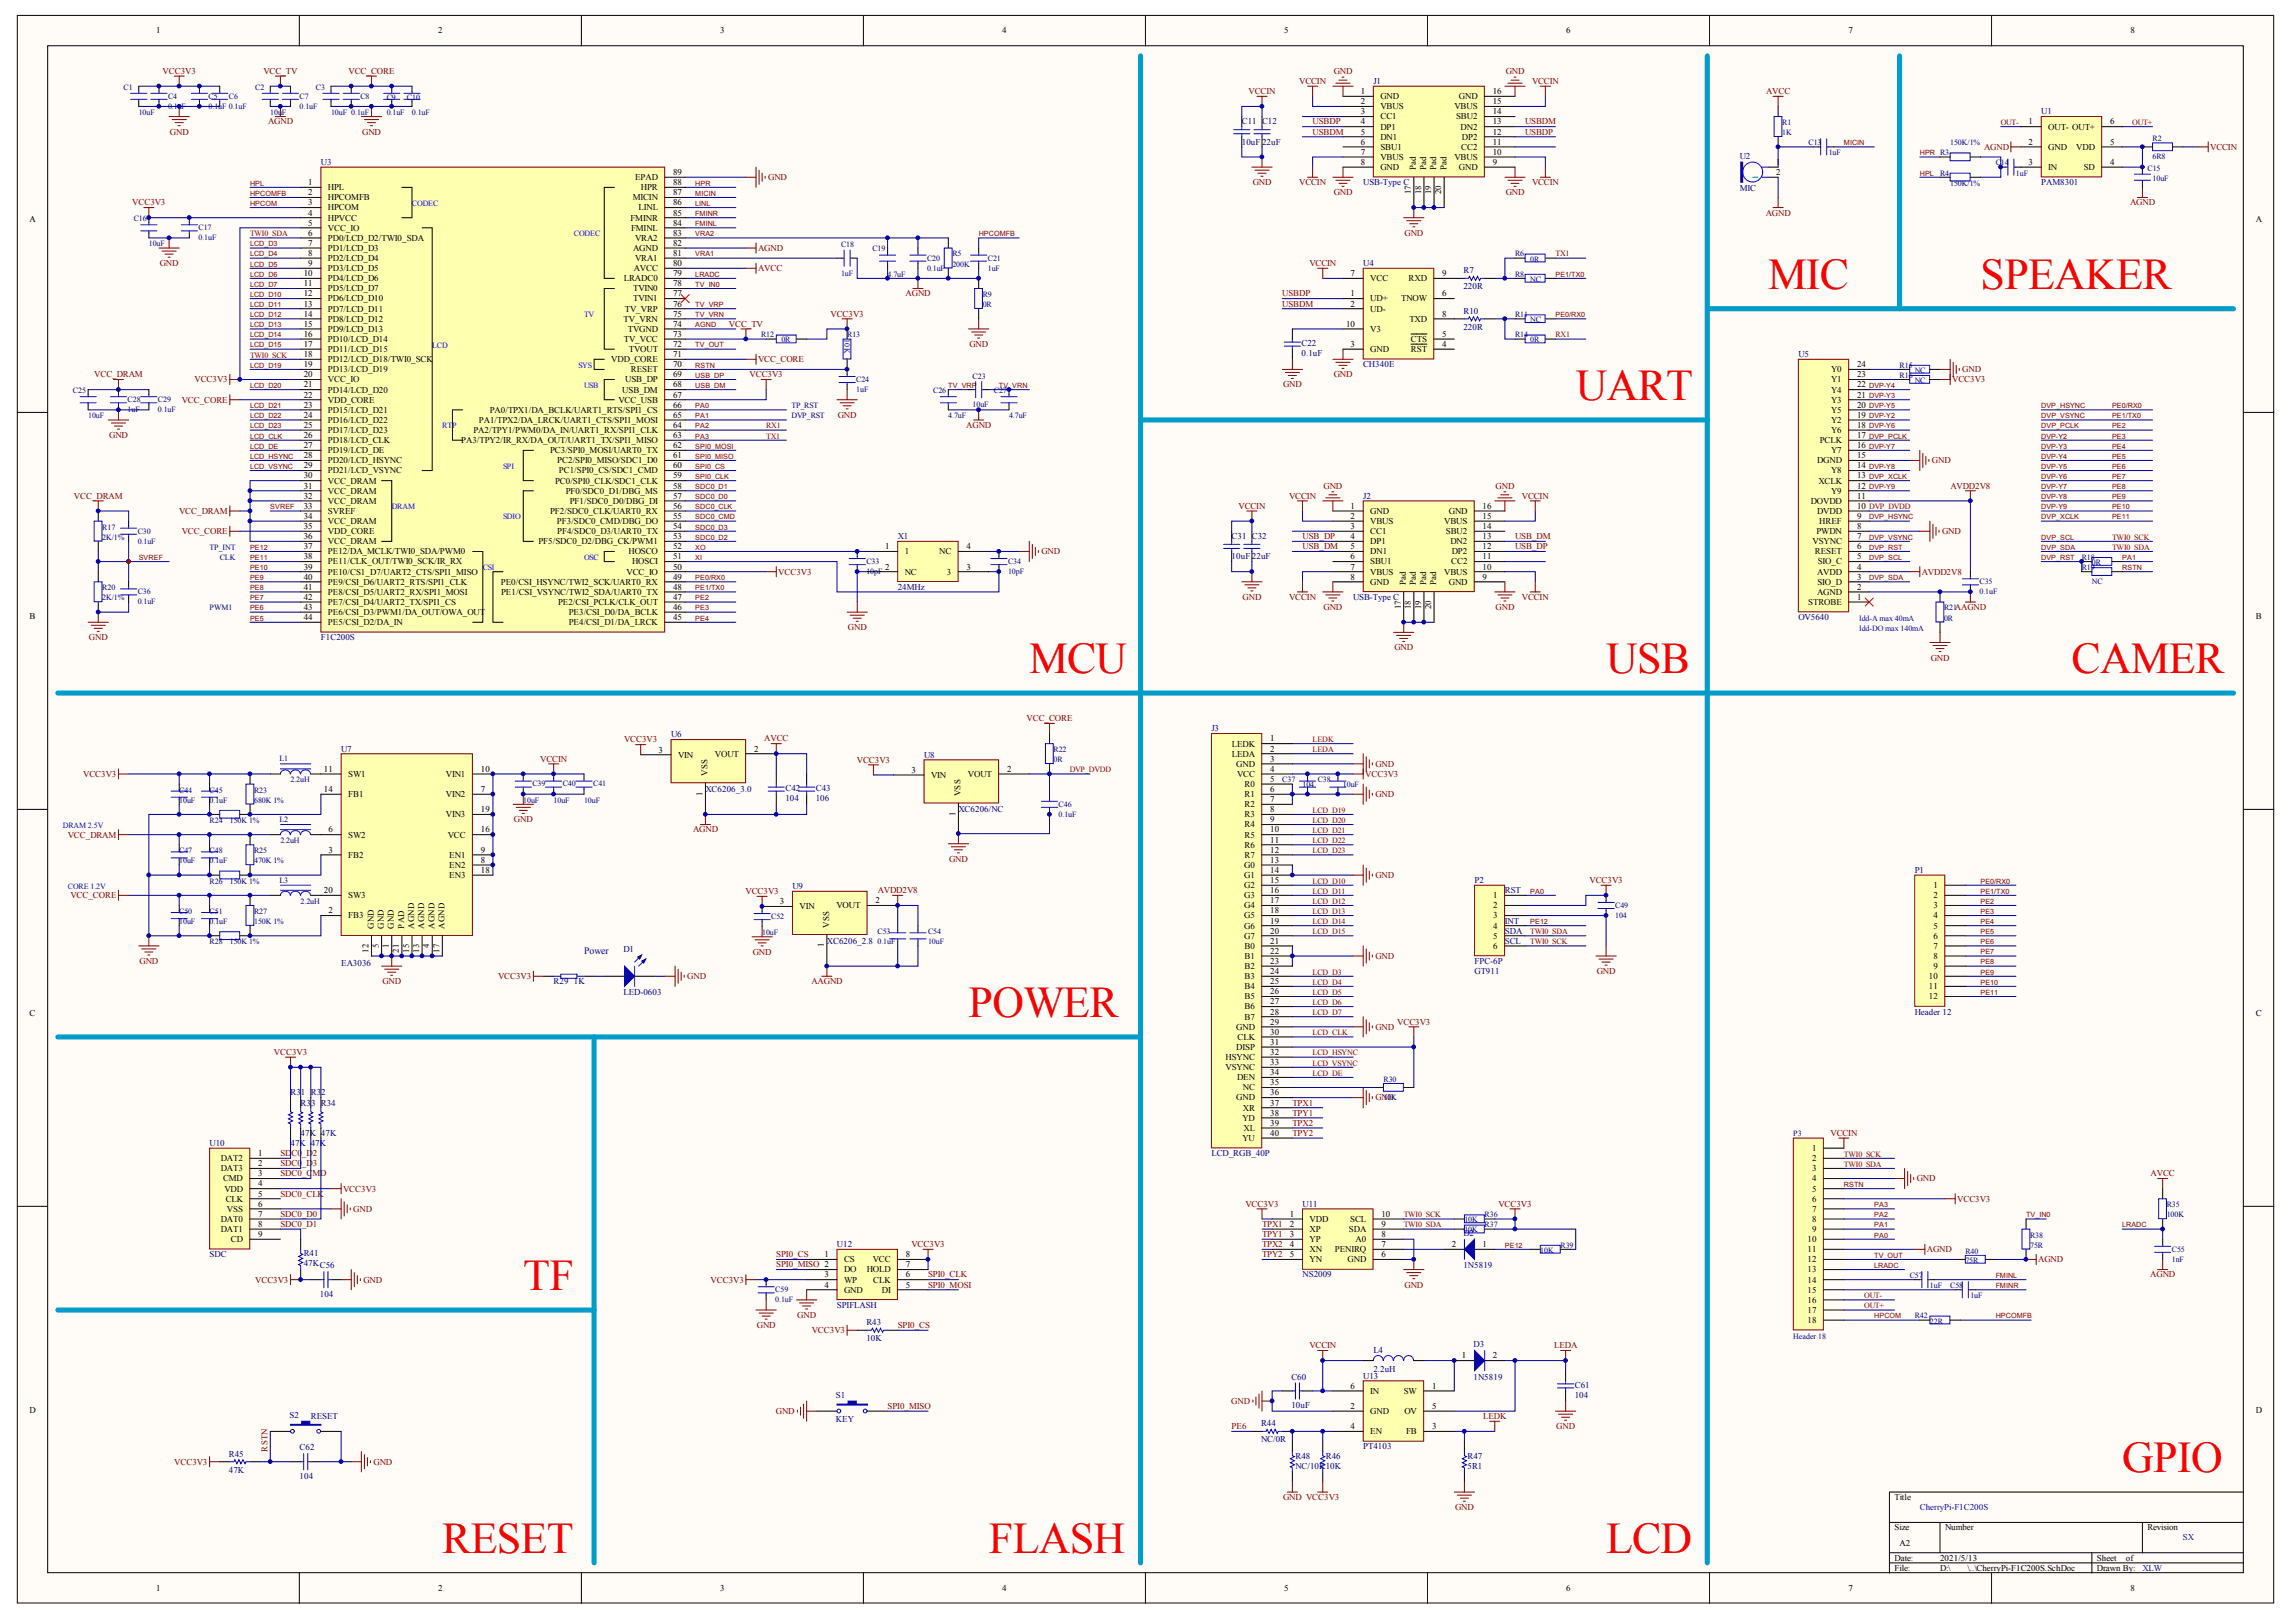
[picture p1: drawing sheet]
<svg xmlns="http://www.w3.org/2000/svg" width="297mm" height="210mm" viewBox="0 0 297 210" stroke-linecap="round" stroke-linejoin="round" font-family="sans-serif">
<defs><g id="words">
<g font-size="5.7" fill="#f00">
<text x="228.7" y="37.4">MIC</text>
<text x="256.2" y="37.4">SPEAKER</text>
<text x="203.9" y="51.8">UART</text>
<text x="133.2" y="87.1">MCU</text>
<text x="207.8" y="87.1">USB</text>
<text x="268" y="87.1">CAMER</text>
<text x="125.3" y="131.6">POWER</text>
<text x="67.7" y="167">TF</text>
<text x="274.6" y="190.5">GPIO</text>
<text x="57.2" y="201">RESET</text>
<text x="127.9" y="201">FLASH</text>
<text x="207.8" y="201">LCD</text>
</g>
<text font-size="1.3" fill="#000080" x="75.6" y="123.4">Power</text>
<g font-size="1.2">
<text x="20.2" y="4.3">1</text>
<text x="56.7" y="4.3">2</text>
<text x="93.2" y="4.3">3</text>
<text x="129.7" y="4.3">4</text>
<text x="166.2" y="4.3">5</text>
<text x="202.6" y="4.3">6</text>
<text x="239.1" y="4.3">7</text>
<text x="275.6" y="4.3">8</text>
<text x="176" y="12.2">1</text>
<text x="176" y="13.5">2</text>
<text x="176" y="14.8">3</text>
<text x="176" y="16.1">4</text>
<text x="176" y="17.4">5</text>
<text x="178.6" y="12.8">GND</text>
<text x="178.6" y="14.1">VBUS</text>
<text x="178.6" y="15.5">CC1</text>
<text x="178.6" y="16.8">DP1</text>
<text x="188.2" y="14.1">VBUS</text>
<text x="188.4" y="15.5">SBU2</text>
<text x="188.7" y="12.8">GND</text>
<text x="189" y="16.8">DN2</text>
<text x="193.1" y="17.4">12</text>
<text x="193.1" y="16.1">13</text>
<text x="193.1" y="14.8">14</text>
<text x="193.1" y="13.5">15</text>
<text x="193.1" y="12.2">16</text>
<text x="262.4" y="16.1">1</text>
<text x="265" y="16.8">OUT- OUT+</text>
<text x="273" y="16.1">6</text>
<text x="39.9" y="24">1</text>
<text x="82.2" y="23.3">EPAD</text>
<text x="87.1" y="24">88</text>
<text x="87.1" y="22.7">89</text>
<text x="176" y="18.7">6</text>
<text x="176" y="20">7</text>
<text x="176" y="21.3">8</text>
<text x="178.6" y="18.1">DN1</text>
<text x="178.6" y="19.4">SBU1</text>
<text x="178.6" y="20.7">VBUS</text>
<text x="178.6" y="22">GND</text>
<text x="188.2" y="20.7">VBUS</text>
<text x="188.7" y="22">GND</text>
<text x="189" y="19.4">CC2</text>
<text x="189.1" y="18.1">DP2</text>
<text x="193.1" y="21.3">9</text>
<text x="193.1" y="20">10</text>
<text x="193.1" y="18.7">11</text>
<text x="229.8" y="22.7">2</text>
<text x="229.8" y="21.3">1</text>
<text x="262.4" y="18.7">2</text>
<text x="262.4" y="21.3">3</text>
<text x="265" y="19.4">GND</text>
<text x="265" y="22">IN</text>
<text x="268.6" y="19.4">VDD</text>
<text x="269.6" y="22">SD</text>
<text x="273" y="21.3">4</text>
<text x="273" y="18.7">5</text>
<text x="3.8" y="28.7">A</text>
<text x="39.9" y="25.3">2</text>
<text x="39.9" y="26.6">3</text>
<text x="39.9" y="27.9">4</text>
<text x="39.9" y="29.2">5</text>
<text x="42.4" y="24.6">HPL</text>
<text x="42.4" y="25.9">HPCOMFB</text>
<text x="42.4" y="27.2">HPCOM</text>
<text x="42.4" y="28.5">HPVCC</text>
<text x="42.4" y="29.9">VCC_IO</text>
<text x="81.6" y="28.5">FMINR</text>
<text x="81.6" y="29.9">FMINL</text>
<text x="81.9" y="25.9">MICIN</text>
<text x="82.6" y="27.2">LINL</text>
<text x="82.9" y="24.6">HPR</text>
<text x="87.1" y="29.2">84</text>
<text x="87.1" y="27.9">85</text>
<text x="87.1" y="26.6">86</text>
<text x="87.1" y="25.3">87</text>
<text x="291.8" y="28.7">A</text>
<text x="39.3" y="35.7">10</text>
<text x="39.9" y="30.5">6</text>
<text x="39.9" y="31.8">7</text>
<text x="39.9" y="33.1">8</text>
<text x="39.9" y="34.4">9</text>
<text x="42.4" y="31.2">PD0/LCD_D2/TWI0_SDA</text>
<text x="42.4" y="32.5">PD1/LCD_D3</text>
<text x="42.4" y="33.8">PD2/LCD_D4</text>
<text x="42.4" y="35.1">PD3/LCD_D5</text>
<text x="81.9" y="32.5">AGND</text>
<text x="82" y="35.1">AVCC</text>
<text x="82.2" y="33.8">VRA1</text>
<text x="82.2" y="31.2">VRA2</text>
<text x="87.1" y="35.7">79</text>
<text x="87.1" y="34.4">80</text>
<text x="87.1" y="33.1">81</text>
<text x="87.1" y="31.8">82</text>
<text x="87.1" y="30.5">83</text>
<text x="174.7" y="35.7">7</text>
<text x="186.6" y="35.7">9</text>
<text x="39.3" y="37.1">11</text>
<text x="39.3" y="38.4">12</text>
<text x="39.3" y="39.7">13</text>
<text x="39.3" y="41">14</text>
<text x="42.4" y="36.4">PD4/LCD_D6</text>
<text x="42.4" y="37.7">PD5/LCD_D7</text>
<text x="42.4" y="39">PD6/LCD_D10</text>
<text x="42.4" y="40.3">PD7/LCD_D11</text>
<text x="42.4" y="41.6">PD8/LCD_D12</text>
<text x="80.7" y="41.6">TV_VRN</text>
<text x="80.7" y="36.4">LRADC0</text>
<text x="80.8" y="40.3">TV_VRP</text>
<text x="81.9" y="39">TVIN1</text>
<text x="81.9" y="37.7">TVIN0</text>
<text x="87.1" y="41">75</text>
<text x="87.1" y="39.7">76</text>
<text x="87.1" y="38.4">77</text>
<text x="87.1" y="37.1">78</text>
<text x="174.7" y="38.4">1</text>
<text x="174.7" y="39.7">2</text>
<text x="177.3" y="36.4">VCC</text>
<text x="177.3" y="39">UD+</text>
<text x="177.3" y="40.3">UD-</text>
<text x="181.3" y="39">TNOW</text>
<text x="182.2" y="36.4">RXD</text>
<text x="182.3" y="41.6">TXD</text>
<text x="186.6" y="41">8</text>
<text x="186.6" y="38.4">6</text>
<text x="39.3" y="42.3">15</text>
<text x="39.3" y="43.6">16</text>
<text x="39.3" y="44.9">17</text>
<text x="39.3" y="46.2">18</text>
<text x="39.3" y="47.5">19</text>
<text x="42.4" y="42.9">PD9/LCD_D13</text>
<text x="42.4" y="44.3">PD10/LCD_D14</text>
<text x="42.4" y="45.6">PD11/LCD_D15</text>
<text x="42.4" y="46.9">PD12/LCD_D18/TWI0_SCK</text>
<text x="79.1" y="46.9">VDD_CORE</text>
<text x="80.7" y="44.3">TV_VCC</text>
<text x="81.2" y="42.9">TVGND</text>
<text x="81.4" y="45.6">TVOUT</text>
<text x="87.1" y="47.5">70</text>
<text x="87.1" y="46.2">71</text>
<text x="87.1" y="44.9">72</text>
<text x="87.1" y="43.6">73</text>
<text x="87.1" y="42.3">74</text>
<text x="174.1" y="42.3">10</text>
<text x="174.7" y="44.9">3</text>
<text x="177.3" y="42.9">V3</text>
<text x="177.3" y="45.6">GND</text>
<text x="182.5" y="45.6">RST</text>
<text x="182.5" y="44.3">CTS</text>
<text x="186.6" y="44.9">4</text>
<text x="186.6" y="43.6">5</text>
<text x="240.3" y="47.5">24</text>
<text x="39.3" y="48.8">20</text>
<text x="39.3" y="50.1">21</text>
<text x="39.3" y="51.4">22</text>
<text x="39.3" y="52.8">23</text>
<text x="42.4" y="48.2">PD13/LCD_D19</text>
<text x="42.4" y="49.5">VCC_IO</text>
<text x="42.4" y="50.8">PD14/LCD_D20</text>
<text x="42.4" y="52.1">VDD_CORE</text>
<text x="42.4" y="53.4">PD15/LCD_D21</text>
<text x="63.4" y="53.4">PA0/TPX1/DA_BCLK/UART1_RTS/SPI1_CS</text>
<text x="80" y="52.1">VCC_USB</text>
<text x="80.5" y="50.8">USB_DM</text>
<text x="80.9" y="49.5">USB_DP</text>
<text x="81.6" y="48.2">RESET</text>
<text x="87.1" y="52.8">66</text>
<text x="87.1" y="51.4">67</text>
<text x="87.1" y="50.1">68</text>
<text x="87.1" y="48.8">69</text>
<text x="236.9" y="53.4">Y5</text>
<text x="236.9" y="52.1">Y3</text>
<text x="236.9" y="50.8">Y4</text>
<text x="236.9" y="49.5">Y1</text>
<text x="236.9" y="48.2">Y0</text>
<text x="240.3" y="52.8">20</text>
<text x="240.3" y="51.4">21</text>
<text x="240.3" y="50.1">22</text>
<text x="240.3" y="48.8">23</text>
<text x="39.3" y="54.1">24</text>
<text x="39.3" y="55.4">25</text>
<text x="39.3" y="56.7">26</text>
<text x="39.3" y="58">27</text>
<text x="39.3" y="59.3">28</text>
<text x="42.4" y="54.7">PD16/LCD_D22</text>
<text x="42.4" y="56">PD17/LCD_D23</text>
<text x="42.4" y="57.3">PD18/LCD_CLK</text>
<text x="42.4" y="58.6">PD19/LCD_DE</text>
<text x="42.4" y="60">PD20/LCD_HSYNC</text>
<text x="59.7" y="57.3">PA3/TPY2/IR_RX/DA_OUT/UART1_TX/SPI1_MISO</text>
<text x="61.2" y="56">PA2/TPY1/PWM0/DA_IN/UART1_RX/SPI1_CLK</text>
<text x="62" y="54.7">PA1/TPX2/DA_LRCK/UART1_CTS/SPI1_MOSI</text>
<text x="71.2" y="58.6">PC3/SPI0_MOSI/UART0_TX</text>
<text x="72.1" y="60">PC2/SPI0_MISO/SDC1_D0</text>
<text x="87.1" y="59.3">61</text>
<text x="87.1" y="58">62</text>
<text x="87.1" y="56.7">63</text>
<text x="87.1" y="55.4">64</text>
<text x="87.1" y="54.1">65</text>
<text x="235.1" y="60">DGND</text>
<text x="235.4" y="57.3">PCLK</text>
<text x="236.9" y="58.6">Y7</text>
<text x="236.9" y="56">Y6</text>
<text x="236.9" y="54.7">Y2</text>
<text x="240.3" y="59.3">15</text>
<text x="240.3" y="58">16</text>
<text x="240.3" y="56.7">17</text>
<text x="240.3" y="55.4">18</text>
<text x="240.3" y="54.1">19</text>
<text x="39.3" y="60.6">29</text>
<text x="39.3" y="61.9">30</text>
<text x="39.3" y="63.2">31</text>
<text x="39.3" y="64.5">32</text>
<text x="39.3" y="65.8">33</text>
<text x="42.4" y="61.3">PD21/LCD_VSYNC</text>
<text x="42.4" y="62.6">VCC_DRAM</text>
<text x="42.4" y="63.9">VCC_DRAM</text>
<text x="42.4" y="65.2">VCC_DRAM</text>
<text x="71.8" y="62.6">PC0/SPI0_CLK/SDC1_CLK</text>
<text x="72.3" y="61.3">PC1/SPI0_CS/SDC1_CMD</text>
<text x="73.2" y="63.9">PF0/SDC0_D1/DBG_MS</text>
<text x="73.7" y="65.2">PF1/SDC0_D0/DBG_DI</text>
<text x="87.1" y="65.8">56</text>
<text x="87.1" y="64.5">57</text>
<text x="87.1" y="63.2">58</text>
<text x="87.1" y="61.9">59</text>
<text x="87.1" y="60.6">60</text>
<text x="174.7" y="65.8">1</text>
<text x="191.8" y="65.8">16</text>
<text x="234.3" y="65.2">DOVDD</text>
<text x="235.3" y="62.6">XCLK</text>
<text x="236.9" y="63.9">Y9</text>
<text x="236.9" y="61.3">Y8</text>
<text x="240.3" y="65.8">10 DVP_DVDD</text>
<text x="240.3" y="64.5">11</text>
<text x="240.3" y="63.2">12</text>
<text x="240.3" y="61.9">13</text>
<text x="240.3" y="60.6">14</text>
<text x="39.3" y="67.2">34</text>
<text x="39.3" y="69.8">36</text>
<text x="39.3" y="68.5">35</text>
<text x="39.3" y="71.1">37</text>
<text x="42.4" y="66.5">SVREF</text>
<text x="42.4" y="67.8">VCC_DRAM</text>
<text x="42.4" y="70.4">VCC_DRAM</text>
<text x="42.4" y="69.1">VDD_CORE</text>
<text x="42.4" y="71.7">PE12/DA_MCLK/TWI0_SDA/PWM0</text>
<text x="69.6" y="70.4">PF5/SDC0_D2/DBG_CK/PWM1</text>
<text x="71.2" y="66.5">PF2/SDC0_CLK/UART0_RX</text>
<text x="72.1" y="67.8">PF3/SDC0_CMD/DBG_DO</text>
<text x="72.1" y="69.1">PF4/SDC0_D3/UART0_TX</text>
<text x="81.3" y="71.7">HOSCO</text>
<text x="87.1" y="71.1">52</text>
<text x="87.1" y="69.8">53</text>
<text x="87.1" y="68.5">54</text>
<text x="87.1" y="67.2">55</text>
<text x="114.5" y="71.1">1</text>
<text x="117.1" y="71.7">1</text>
<text x="121.5" y="71.7">NC</text>
<text x="125" y="71.1">4</text>
<text x="174.7" y="67.2">2</text>
<text x="174.7" y="68.5">3</text>
<text x="174.7" y="69.8">4</text>
<text x="174.7" y="71.1">5</text>
<text x="177.3" y="66.5">GND</text>
<text x="177.3" y="67.8">VBUS</text>
<text x="177.3" y="69.1">CC1</text>
<text x="177.3" y="70.4">DP1</text>
<text x="177.3" y="71.7">DN1</text>
<text x="186.8" y="67.8">VBUS</text>
<text x="187.1" y="69.1">SBU2</text>
<text x="187.4" y="66.5">GND</text>
<text x="187.6" y="70.4">DN2</text>
<text x="187.8" y="71.7">DP2</text>
<text x="191.8" y="71.1">12</text>
<text x="191.8" y="69.8">13</text>
<text x="191.8" y="68.5">14</text>
<text x="191.8" y="67.2">15</text>
<text x="234.5" y="70.4">VSYNC</text>
<text x="234.8" y="71.7">RESET</text>
<text x="235" y="69.1">PWDN</text>
<text x="235.1" y="66.5">DVDD</text>
<text x="235.4" y="67.8">HREF</text>
<text x="240.3" y="71.1">6</text>
<text x="240.3" y="69.8">7</text>
<text x="240.3" y="68.5">8</text>
<text x="240.3" y="67.2">9</text>
<text x="39.3" y="72.4">38</text>
<text x="39.3" y="73.7">39</text>
<text x="39.3" y="75">40</text>
<text x="39.3" y="76.3">41</text>
<text x="39.3" y="77.6">42</text>
<text x="42.4" y="73">PE11/CLK_OUT/TWI0_SCK/IR_RX</text>
<text x="42.4" y="74.4">PE10/CS1_D7/UART2_CTS/SPI1_MISO</text>
<text x="42.4" y="75.7">PE9/CSI_D6/UART2_RTS/SPI1_CLK</text>
<text x="42.4" y="77">PE8/CSI_D5/UART2_RX/SPI1_MOSI</text>
<text x="64.8" y="75.7">PE0/CSI_HSYNC/TWI2_SCK/UART0_RX</text>
<text x="64.8" y="77">PE1/CSI_VSYNC/TWI2_SDA/UART0_TX</text>
<text x="81.1" y="74.4">VCC_IO</text>
<text x="81.8" y="73">HOSCI</text>
<text x="87.1" y="77.6">47</text>
<text x="87.1" y="76.3">48</text>
<text x="87.1" y="75">49</text>
<text x="87.1" y="73.7">50</text>
<text x="87.1" y="72.4">51</text>
<text x="114.5" y="73.7">2</text>
<text x="117.1" y="74.4">NC</text>
<text x="122.5" y="74.4">3</text>
<text x="125" y="73.7">3</text>
<text x="174.7" y="72.4">6</text>
<text x="174.7" y="73.7">7</text>
<text x="174.7" y="75">8</text>
<text x="177.3" y="73">SBU1</text>
<text x="177.3" y="74.4">VBUS</text>
<text x="177.3" y="75.7">GND</text>
<text x="186.8" y="74.4">VBUS</text>
<text x="187.4" y="75.7">GND</text>
<text x="187.7" y="73">CC2</text>
<text x="191.8" y="75">9</text>
<text x="191.8" y="73.7">10</text>
<text x="191.8" y="72.4">11</text>
<text x="235.1" y="77">AGND</text>
<text x="235.1" y="74.4">AVDD</text>
<text x="235.1" y="75.7">SIO_D</text>
<text x="235.2" y="73">SIO_C</text>
<text x="240.3" y="77.6">1</text>
<text x="240.3" y="76.3">2</text>
<text x="240.3" y="75">3</text>
<text x="240.3" y="73.7">4</text>
<text x="240.3" y="72.4">5</text>
<text x="3.8" y="80.1">B</text>
<text x="39.3" y="78.9">43</text>
<text x="39.3" y="80.2">44</text>
<text x="42.4" y="78.3">PE7/CSI_D4/UART2_TX/SPI1_CS</text>
<text x="42.4" y="79.6">PE6/CSI_D3/PWM1/DA_OUT/OWA_OUT</text>
<text x="42.4" y="80.9">PE5/CSI_D2/DA_IN</text>
<text x="72.2" y="78.3">PE2/CSI_PCLK/CLK_OUT</text>
<text x="73.6" y="80.9">PE4/CSI_D1/DA_LRCK</text>
<text x="73.6" y="79.6">PE3/CSI_D0/DA_BCLK</text>
<text x="87.1" y="80.2">45</text>
<text x="87.1" y="78.9">46</text>
<text x="233.9" y="78.3">STROBE</text>
<text x="291.8" y="80.1">B</text>
<text x="164.3" y="96">1</text>
<text x="41.9" y="99.9">11</text>
<text x="45.1" y="100.5">SW1</text>
<text x="57.7" y="100.5">VIN1</text>
<text x="62.2" y="99.9">10</text>
<text x="85.2" y="97.4">3</text>
<text x="87.7" y="98">VIN</text>
<text x="92.5" y="97.9">VOUT</text>
<text x="97.5" y="97.3">2</text>
<text x="117.9" y="100">3</text>
<text x="120.5" y="100.7">VIN</text>
<text x="125.2" y="100.5">VOUT</text>
<text x="130.3" y="99.9">2</text>
<text x="159.4" y="96.6">LEDK</text>
<text x="159.4" y="97.9">LEDA</text>
<text x="159.9" y="99.2">GND</text>
<text x="160" y="100.5">VCC</text>
<text x="161" y="101.8">R0</text>
<text x="164.3" y="97.3">2</text>
<text x="164.3" y="98.6">3</text>
<text x="164.3" y="99.9">4</text>
<text x="164.3" y="101.2">5</text>
<text x="41.9" y="102.5">14</text>
<text x="42.5" y="107.7">6</text>
<text x="45.1" y="103.1">FB1</text>
<text x="57.7" y="103.1">VIN2</text>
<text x="57.7" y="105.8">VIN3</text>
<text x="62.2" y="102.5">7</text>
<text x="62.2" y="105.1">19</text>
<text x="62.2" y="107.7">16</text>
<text x="161" y="103.1">R1</text>
<text x="161" y="104.5">R2</text>
<text x="161" y="105.8">R3</text>
<text x="161" y="107.1">R4</text>
<text x="164.3" y="102.5">6</text>
<text x="164.3" y="103.8">7</text>
<text x="164.3" y="105.1">8</text>
<text x="164.3" y="106.4">9</text>
<text x="164.3" y="107.7">10</text>
<text x="42.5" y="110.3">3</text>
<text x="45.1" y="108.4">SW2</text>
<text x="45.1" y="111">FB2</text>
<text x="57.9" y="108.4">VCC</text>
<text x="58.1" y="111">EN1</text>
<text x="58.1" y="112.3">EN2</text>
<text x="58.1" y="113.6">EN3</text>
<text x="62.2" y="110.3">9</text>
<text x="62.2" y="111.7">8</text>
<text x="62.2" y="113">18</text>
<text x="161" y="112.3">G0</text>
<text x="161" y="113.6">G1</text>
<text x="161" y="108.4">R5</text>
<text x="161" y="109.7">R6</text>
<text x="161" y="111">R7</text>
<text x="164.3" y="109">11</text>
<text x="164.3" y="110.3">12</text>
<text x="164.3" y="111.7">13</text>
<text x="164.3" y="113">14</text>
<text x="41.9" y="115.6">20</text>
<text x="42.5" y="118.2">2</text>
<text x="45.1" y="116.2">SW3</text>
<text x="45.1" y="118.9">FB3</text>
<text x="100.9" y="117">3</text>
<text x="103.4" y="117.7">VIN</text>
<text x="108.2" y="117.5">VOUT</text>
<text x="113.3" y="116.9">2</text>
<text x="161" y="114.9">G2</text>
<text x="161" y="116.2">G3</text>
<text x="161" y="117.5">G4</text>
<text x="161" y="118.9">G5</text>
<text x="164.3" y="114.3">15</text>
<text x="164.3" y="115.6">16</text>
<text x="164.3" y="116.9">17</text>
<text x="164.3" y="118.2">18</text>
<text x="164.3" y="119.5">19</text>
<text x="193.2" y="116.2">1</text>
<text x="193.2" y="117.5">2</text>
<text x="193.2" y="118.9">3</text>
<text x="250.1" y="114.9">1</text>
<text x="250.1" y="116.2">2</text>
<text x="250.1" y="117.5">3</text>
<text x="250.1" y="118.9">4</text>
<text x="161" y="120.2">G6</text>
<text x="161" y="121.5">G7</text>
<text x="161" y="122.8">B0</text>
<text x="161" y="124.1">B1</text>
<text x="161" y="125.4">B2</text>
<text x="164.3" y="120.8">20</text>
<text x="164.3" y="122.1">21</text>
<text x="164.3" y="123.4">22</text>
<text x="164.3" y="124.7">23</text>
<text x="193.2" y="120.2">4</text>
<text x="193.2" y="121.5">5</text>
<text x="193.2" y="122.8">6</text>
<text x="250.1" y="120.2">5</text>
<text x="250.1" y="121.5">6</text>
<text x="250.1" y="122.8">7</text>
<text x="250.1" y="124.1">8</text>
<text x="250.1" y="125.4">9</text>
<text x="3.8" y="131.4">C</text>
<text x="161" y="126.7">B3</text>
<text x="161" y="128">B4</text>
<text x="161" y="129.3">B5</text>
<text x="161" y="130.6">B6</text>
<text x="161" y="131.9">B7</text>
<text x="164.3" y="126.1">24</text>
<text x="164.3" y="127.4">25</text>
<text x="164.3" y="128.7">26</text>
<text x="164.3" y="130">27</text>
<text x="164.3" y="131.3">28</text>
<text x="249.5" y="126.7">10</text>
<text x="249.5" y="128">11</text>
<text x="249.5" y="129.3">12</text>
<text x="291.8" y="131.4">C</text>
<text x="158.6" y="137.2">HSYNC</text>
<text x="159.9" y="133.3">GND</text>
<text x="159.9" y="135.9">DISP</text>
<text x="160.1" y="134.6">CLK</text>
<text x="164.3" y="132.6">29</text>
<text x="164.3" y="133.9">30</text>
<text x="164.3" y="135.2">31</text>
<text x="164.3" y="136.5">32</text>
<text x="164.3" y="137.8">33</text>
<text x="158.6" y="138.5">VSYNC</text>
<text x="159.9" y="142.4">GND</text>
<text x="160" y="139.8">DEN</text>
<text x="160.8" y="141.1">NC</text>
<text x="160.8" y="143.7">XR</text>
<text x="164.3" y="139.1">34</text>
<text x="164.3" y="140.5">35</text>
<text x="164.3" y="141.8">36</text>
<text x="164.3" y="143.1">37</text>
<text x="33.4" y="149.6">1</text>
<text x="160.7" y="145">YD</text>
<text x="160.7" y="147.7">YU</text>
<text x="160.9" y="146.3">XL</text>
<text x="164.3" y="144.4">38</text>
<text x="164.3" y="145.7">39</text>
<text x="164.3" y="147">40</text>
<text x="234.4" y="149">1</text>
<text x="28.6" y="150.3">DAT2</text>
<text x="28.6" y="151.6">DAT3</text>
<text x="28.9" y="152.9">CMD</text>
<text x="29" y="154.2">VDD</text>
<text x="29.2" y="155.5">CLK</text>
<text x="33.4" y="150.9">2</text>
<text x="33.4" y="152.2">3</text>
<text x="33.4" y="153.5">4</text>
<text x="33.4" y="154.8">5</text>
<text x="234.4" y="150.3">2</text>
<text x="234.4" y="151.6">3</text>
<text x="234.4" y="152.9">4</text>
<text x="234.4" y="154.2">5</text>
<text x="234.4" y="155.5">6</text>
<text x="28.6" y="158.1">DAT0</text>
<text x="28.6" y="159.4">DAT1</text>
<text x="29.4" y="156.8">VSS</text>
<text x="29.9" y="160.7">CD</text>
<text x="33.4" y="156.2">6</text>
<text x="33.4" y="157.5">7</text>
<text x="33.4" y="158.8">8</text>
<text x="33.4" y="160.1">9</text>
<text x="166.9" y="157.5">1</text>
<text x="166.9" y="158.8">2</text>
<text x="166.9" y="160.1">3</text>
<text x="166.9" y="161.4">4</text>
<text x="169.4" y="158.1">VDD</text>
<text x="169.4" y="159.4">XP</text>
<text x="169.4" y="160.7">YP</text>
<text x="174.5" y="159.4">SDA</text>
<text x="174.7" y="158.1">SCL</text>
<text x="175.4" y="160.7">A0</text>
<text x="178.7" y="161.4">7</text>
<text x="178.7" y="160.1">8</text>
<text x="178.7" y="158.8">9</text>
<text x="178.7" y="157.5">10</text>
<text x="187.8" y="161.4">2</text>
<text x="191.8" y="161.4">1</text>
<text x="233.8" y="160.7">10</text>
<text x="234.4" y="156.8">7</text>
<text x="234.4" y="158.1">8</text>
<text x="234.4" y="159.4">9</text>
<text x="106.6" y="162.7">1</text>
<text x="106.6" y="165.3">3</text>
<text x="106.6" y="166.6">4</text>
<text x="109.2" y="163.4">CS</text>
<text x="109.2" y="164.7">DO</text>
<text x="109.2" y="166">WP</text>
<text x="109.2" y="167.3">GND</text>
<text x="112.1" y="164.7">HOLD</text>
<text x="112.9" y="163.4">VCC</text>
<text x="113" y="166">CLK</text>
<text x="114.1" y="167.3">DI</text>
<text x="117.2" y="166.6">5</text>
<text x="117.2" y="165.3">6</text>
<text x="117.2" y="164">7</text>
<text x="117.2" y="162.7">8</text>
<text x="166.9" y="162.7">5</text>
<text x="169.4" y="162">XN</text>
<text x="169.4" y="163.4">YN</text>
<text x="172.7" y="162">PENIRQ</text>
<text x="174.3" y="163.4">GND</text>
<text x="178.7" y="162.7">6</text>
<text x="233.8" y="162">11</text>
<text x="233.8" y="163.4">12</text>
<text x="233.8" y="164.7">13</text>
<text x="233.8" y="166">14</text>
<text x="233.8" y="167.3">15</text>
<text x="233.8" y="168.6">16</text>
<text x="233.8" y="169.9">17</text>
<text x="233.8" y="171.2">18</text>
<text x="174.7" y="179.7">6</text>
<text x="185.3" y="179.7">1</text>
<text x="189.1" y="175.8">1</text>
<text x="193.1" y="175.8">2</text>
<text x="3.8" y="182.8">D</text>
<text x="174.7" y="182.3">2</text>
<text x="174.7" y="185">4</text>
<text x="177.3" y="183">GND</text>
<text x="177.3" y="185.6">EN</text>
<text x="177.3" y="180.4">IN</text>
<text x="181.6" y="180.4">SW</text>
<text x="181.7" y="183">OV</text>
<text x="181.9" y="185.6">FB</text>
<text x="185.3" y="185">3</text>
<text x="185.3" y="182.3">5</text>
<text x="291.8" y="182.8">D</text>
<text x="245.1" y="194.1">Title</text>
<text x="245.1" y="198">Size</text>
<text x="245.1" y="202">Date:</text>
<text x="245.1" y="203.3">File:</text>
<text x="245.8" y="200">A2</text>
<text x="251" y="202">2021/5/13</text>
<text x="251" y="203.3">D:\</text>
<text x="251.6" y="198">Number</text>
<text x="254.5" y="203.3">\..\CherryPi-F1C200S.SchDoc</text>
<text x="271.3" y="202">Sheet</text>
<text x="271.3" y="203.3">Drawn By:</text>
<text x="275" y="202">of</text>
<text x="277.8" y="198">Revision</text>
<text x="20.2" y="205.9">1</text>
<text x="56.7" y="205.9">2</text>
<text x="93.2" y="205.9">3</text>
<text x="129.7" y="205.9">4</text>
<text x="166.2" y="205.9">5</text>
<text x="202.6" y="205.9">6</text>
<text x="239.1" y="205.9">7</text>
<text x="275.6" y="205.9">8</text>
</g>
<g font-size="1.2" fill="#800000">
<text x="21" y="9.6">VCC3V3</text>
<text x="34.1" y="9.6">VCC_TV</text>
<text x="45.1" y="9.6">VCC_CORE</text>
<text x="168.1" y="10.9">VCCIN</text>
<text x="172.5" y="9.6">GND</text>
<text x="194.8" y="9.6">GND</text>
<text x="198.2" y="10.9">VCCIN</text>
<text x="22" y="17.4">GND</text>
<text x="34.7" y="16.1">AGND</text>
<text x="46.9" y="17.4">GND</text>
<text x="161.5" y="12.2">VCCIN</text>
<text x="169.8" y="16.1">USBDP</text>
<text x="169.8" y="17.4">USBDM</text>
<text x="197.3" y="16.1">USBDM</text>
<text x="197.3" y="17.4">USBDP</text>
<text x="228.5" y="12.2">AVCC</text>
<text x="99.4" y="23.3">GND</text>
<text x="162.1" y="24">GND</text>
<text x="168.1" y="24">VCCIN</text>
<text x="198.2" y="24">VCCIN</text>
<text x="256.7" y="19.4">AGND</text>
<text x="285.9" y="19.4">VCCIN</text>
<text x="17.1" y="26.6">VCC3V3</text>
<text x="172.5" y="25.3">GND</text>
<text x="194.8" y="25.3">GND</text>
<text x="228.4" y="27.9">AGND</text>
<text x="275.6" y="26.6">AGND</text>
<text x="20.7" y="34.4">GND</text>
<text x="98.1" y="32.5">AGND</text>
<text x="98.1" y="35.1">AVCC</text>
<text x="169.4" y="34.4">VCCIN</text>
<text x="181.7" y="30.5">GND</text>
<text x="107.4" y="41">VCC3V3</text>
<text x="117.2" y="38.4">AGND</text>
<text x="165.9" y="38.4">USBDP</text>
<text x="165.9" y="39.7">USBDM</text>
<text x="94.3" y="42.3">VCC_TV</text>
<text x="98.1" y="46.9">VCC_CORE</text>
<text x="125.4" y="44.9">GND</text>
<text x="12.2" y="48.8">VCC_DRAM</text>
<text x="23.5" y="52.1">VCC_CORE</text>
<text x="25.2" y="49.5">VCC3V3</text>
<text x="97" y="48.8">VCC3V3</text>
<text x="166" y="50.1">GND</text>
<text x="172.5" y="48.8">GND</text>
<text x="252.6" y="49.5">VCC3V3</text>
<text x="253.9" y="48.2">GND</text>
<text x="14.1" y="56.7">GND</text>
<text x="108.4" y="54.1">GND</text>
<text x="125" y="55.4">AGND</text>
<text x="249.9" y="60">GND</text>
<text x="9.6" y="64.5">VCC_DRAM</text>
<text x="160.2" y="65.8">VCCIN</text>
<text x="166.8" y="64.5">VCCIN</text>
<text x="171.2" y="63.2">GND</text>
<text x="193.5" y="63.2">GND</text>
<text x="196.9" y="64.5">VCCIN</text>
<text x="252.3" y="63.2">AVDD2V8</text>
<text x="23.2" y="66.5">VCC_DRAM</text>
<text x="23.5" y="69.1">VCC_CORE</text>
<text x="134.7" y="71.7">GND</text>
<text x="168.5" y="69.8">USB_DP</text>
<text x="168.5" y="71.1">USB_DM</text>
<text x="196" y="69.8">USB_DM</text>
<text x="196" y="71.1">USB_DP</text>
<text x="251.2" y="69.1">GND</text>
<text x="100.7" y="74.4">VCC3V3</text>
<text x="160.8" y="77.6">GND</text>
<text x="166.8" y="77.6">VCCIN</text>
<text x="196.9" y="77.6">VCCIN</text>
<text x="248.6" y="74.4">AVDD2V8</text>
<text x="11.5" y="82.9">GND</text>
<text x="109.7" y="81.6">GND</text>
<text x="171.2" y="78.9">GND</text>
<text x="193.5" y="78.9">GND</text>
<text x="180.4" y="84.2">GND</text>
<text x="249.8" y="85.5">GND</text>
<text x="98.9" y="96">AVCC</text>
<text x="132.8" y="93.3">VCC_CORE</text>
<text x="10.8" y="100.5">VCC3V3</text>
<text x="69.9" y="98.6">VCCIN</text>
<text x="80.7" y="96.1">VCC3V3</text>
<text x="110.9" y="98.7">VCC3V3</text>
<text x="176.6" y="100.5">VCC3V3</text>
<text x="177.9" y="99.2">GND</text>
<text x="66.5" y="106.4">GND</text>
<text x="89.7" y="107.7">AGND</text>
<text x="177.9" y="103.1">GND</text>
<text x="8.8" y="108.4">VCC_DRAM</text>
<text x="122.8" y="111.5">GND</text>
<text x="177.9" y="113.6">GND</text>
<text x="9.1" y="116.2">VCC_CORE</text>
<text x="96.4" y="115.7">VCC3V3</text>
<text x="113.5" y="115.6">AVDD2V8</text>
<text x="205.6" y="114.3">VCC3V3</text>
<text x="18.1" y="124.7">GND</text>
<text x="97.4" y="123.6">GND</text>
<text x="177.9" y="124.1">GND</text>
<text x="49.5" y="127.4">GND</text>
<text x="64.4" y="126.7">VCC3V3</text>
<text x="88.9" y="126.7">GND</text>
<text x="105" y="127.4">AAGND</text>
<text x="206.6" y="126.1">GND</text>
<text x="35.4" y="136.5">VCC3V3</text>
<text x="177.9" y="133.3">GND</text>
<text x="180.8" y="132.6">VCC3V3</text>
<text x="167.2" y="143.1">TPX1</text>
<text x="177.9" y="142.4">GND</text>
<text x="36.3" y="149.6">SD</text>
<text x="37.7" y="149.6">C0</text>
<text x="39.1" y="149.6">_D</text>
<text x="40.5" y="149.6">2</text>
<text x="167.2" y="145.7">TPX2</text>
<text x="167.2" y="144.4">TPY1</text>
<text x="167.2" y="147">TPY2</text>
<text x="236.8" y="147">VCCIN</text>
<text x="36.3" y="150.9">SDC0</text>
<text x="36.3" y="152.2">SDC0_CMD</text>
<text x="36.3" y="154.8">SDC0_CLK</text>
<text x="39.1" y="150.9">_D</text>
<text x="40.5" y="150.9">3</text>
<text x="44.4" y="154.2">VCC3V3</text>
<text x="248" y="152.9">GND</text>
<text x="253.2" y="155.5">VCC3V3</text>
<text x="278.2" y="152.2">AVCC</text>
<text x="36.3" y="157.5">SDC0_D0</text>
<text x="36.3" y="158.8">SDC0_D1</text>
<text x="45.7" y="156.8">GND</text>
<text x="117.9" y="161.4">VCC3V3</text>
<text x="161.1" y="156.2">VCC3V3</text>
<text x="163.3" y="158.8">TPX1</text>
<text x="163.3" y="161.4">TPX2</text>
<text x="163.3" y="160.1">TPY1</text>
<text x="193.9" y="156.2">VCC3V3</text>
<text x="33" y="166">VCC3V3</text>
<text x="47" y="166">GND</text>
<text x="91.9" y="166">VCC3V3</text>
<text x="100.4" y="162.7">SPI0_CS</text>
<text x="100.4" y="164">SPI0_MISO 2</text>
<text x="120.1" y="165.3">SPI0_CLK</text>
<text x="120.1" y="166.6">SPI0_MOSI</text>
<text x="163.3" y="162.7">TPY2</text>
<text x="181.7" y="166.6">GND</text>
<text x="249.3" y="162">AGND</text>
<text x="263.7" y="163.4">AGND</text>
<text x="278.2" y="165.3">AGND</text>
<text x="97.9" y="171.9">GND</text>
<text x="103.2" y="170.6">GND</text>
<text x="105" y="172.5">VCC3V3</text>
<text x="116.1" y="171.9">SPI0_CS</text>
<text x="169.4" y="174.5">VCCIN</text>
<text x="201.1" y="174.5">LEDA</text>
<text x="100.4" y="183">GND</text>
<text x="114.8" y="182.3">SPI0_MISO</text>
<text x="159.3" y="181.7">GND</text>
<text x="159.3" y="185">PE6</text>
<text x="191.9" y="183.6">LEDK</text>
<text x="201.3" y="185">GND</text>
<text x="22.5" y="189.5">VCC3V3</text>
<text x="48.3" y="189.5">GND</text>
<text x="166" y="194.1">GND VCC3V3</text>
<text x="188.3" y="195.4">GND</text>
</g>
<g font-size="1.2" fill="#000080">
<text x="177.7" y="10.9">J1</text>
<text x="160.7" y="16.1">C11 C12</text>
<text x="264.1" y="14.8">U1</text>
<text x="41.5" y="21.3">U3</text>
<text x="160.7" y="18.7">10uF 22uF</text>
<text x="176.4" y="24">USB-Type C</text>
<text x="225.1" y="20.6">U2</text>
<text x="264.1" y="24">PAM8301</text>
<text x="225.1" y="24.7">MIC</text>
<text x="176.4" y="34.4">U4</text>
<text x="189.3" y="35.4">R7</text>
<text x="189.3" y="37.4">220R</text>
<text x="189.3" y="40.6">R10</text>
<text x="168.4" y="44.8">C22</text>
<text x="168.4" y="46.1">0.1uF</text>
<text x="176.4" y="47.5">CH340E</text>
<text x="189.3" y="42.7">220R</text>
<text x="232.7" y="46.2">U5</text>
<text x="176.4" y="64.5">J2</text>
<text x="116.1" y="69.8">X1</text>
<text x="159.3" y="69.8">C31 C32</text>
<text x="116.1" y="76.3">24MHz</text>
<text x="159.3" y="72.4">10uF 22uF</text>
<text x="175.1" y="77.6">USB-Type C</text>
<text x="41.5" y="82.9">F1C200S</text>
<text x="232.7" y="80.2">OV5640</text>
<text x="86.8" y="95.4">U6</text>
<text x="156.7" y="94.6">J3</text>
<text x="44.1" y="97.3">U7</text>
<text x="119.5" y="98">U8</text>
<text x="91.3" y="102.5">XC6206_3.0</text>
<text x="101.6" y="102.4">C42</text>
<text x="101.6" y="103.7">104</text>
<text x="105.5" y="102.4">C43</text>
<text x="105.5" y="103.7">106</text>
<text x="124" y="105.1">XC6206/NC</text>
<text x="247.7" y="113">P1</text>
<text x="102.5" y="115.1">U9</text>
<text x="190.8" y="114.3">P2</text>
<text x="194.7" y="115.6">RST</text>
<text x="194.7" y="119.5">INT</text>
<text x="44.1" y="125">EA3036</text>
<text x="80.7" y="123.2">D1</text>
<text x="107" y="122.1">XC6206_2.8</text>
<text x="190.8" y="124.7">FPC-6P</text>
<text x="194.7" y="120.8">SDA</text>
<text x="194.7" y="122.1">SCL</text>
<text x="71.6" y="127.4">R29</text>
<text x="74.2" y="127.4">1K</text>
<text x="80.7" y="128.8">LED-0603</text>
<text x="190.8" y="126.1">GT911</text>
<text x="247.7" y="131.3">Header 12</text>
<text x="37.6" y="141.8">R3</text>
<text x="38.9" y="143.1">R33 R34</text>
<text x="38.9" y="141.8">1 R3</text>
<text x="41.6" y="141.8">2</text>
<text x="27.1" y="148.3">U10</text>
<text x="37.6" y="148.3">47K 47K</text>
<text x="38.9" y="147">47K 47K</text>
<text x="156.7" y="149.6">LCD_RGB_40P</text>
<text x="108.3" y="161.4">U12</text>
<text x="168.5" y="156.2">U11</text>
<text x="189.3" y="160">D2</text>
<text x="27.1" y="162.7">SDC</text>
<text x="39.3" y="162.6">R41</text>
<text x="39.3" y="163.9">47KC56</text>
<text x="41.4" y="167.8">104</text>
<text x="168.5" y="165.3">NS2009</text>
<text x="189.3" y="164.1">1N5819</text>
<text x="108.3" y="169.2">SPIFLASH</text>
<text x="112.1" y="171.5">R43</text>
<text x="112.1" y="173.6">10K</text>
<text x="167.1" y="178.5">C60</text>
<text x="176.4" y="178.4">U13</text>
<text x="177.7" y="175.1">L4</text>
<text x="177.7" y="177.5">2.2uH</text>
<text x="190.6" y="174.4">D3</text>
<text x="190.6" y="178.5">1N5819</text>
<text x="203.7" y="179.6">C61</text>
<text x="37.5" y="183.5">S2</text>
<text x="40.2" y="183.6">RESET</text>
<text x="108.2" y="180.9">S1</text>
<text x="108.2" y="184">KEY</text>
<text x="163.1" y="184.6">R44</text>
<text x="167.1" y="182.2">10uF</text>
<text x="203.7" y="180.9">104</text>
<text x="29.6" y="188.5">R45</text>
<text x="29.6" y="190.6">47K</text>
<text x="38.8" y="187.7">C62</text>
<text x="38.8" y="191.4">104</text>
<text x="163.1" y="186.7">NC/0R</text>
<text x="167.6" y="188.7">R48</text>
<text x="167.6" y="190.1">NC/10K10K</text>
<text x="171.5" y="188.7">R46</text>
<text x="176.4" y="187.6">PT4103</text>
<text x="189.8" y="188.7">R47</text>
<text x="189.8" y="190.1">5R1</text>
</g>
<g font-size="1.2" fill="#00f">
<text x="248.4" y="195.4">CherryPi-F1C200S</text>
<text x="277.2" y="203.3">XLW</text>
<text x="282.4" y="199.4">SX</text>
</g>
<g font-size="1.1">
<text x="183.2" y="22" transform="rotate(-90 183.2 22)">Pad</text>
<text x="184.5" y="22" transform="rotate(-90 184.5 22)">Pad</text>
<text x="185.8" y="22" transform="rotate(-90 185.8 22)">Pad</text>
<text x="187.1" y="22" transform="rotate(-90 187.1 22)">Pad</text>
<text x="182.5" y="25.2" transform="rotate(-90 182.5 25.2)">17</text>
<text x="183.8" y="25.2" transform="rotate(-90 183.8 25.2)">18</text>
<text x="185.2" y="25.2" transform="rotate(-90 185.2 25.2)">19</text>
<text x="186.5" y="25.2" transform="rotate(-90 186.5 25.2)">20</text>
<text x="181.9" y="75.7" transform="rotate(-90 181.9 75.7)">Pad</text>
<text x="183.2" y="75.7" transform="rotate(-90 183.2 75.7)">Pad</text>
<text x="184.5" y="75.7" transform="rotate(-90 184.5 75.7)">Pad</text>
<text x="185.8" y="75.7" transform="rotate(-90 185.8 75.7)">Pad</text>
<text x="181.2" y="78.8" transform="rotate(-90 181.2 78.8)">17</text>
<text x="182.5" y="78.8" transform="rotate(-90 182.5 78.8)">18</text>
<text x="183.8" y="78.8" transform="rotate(-90 183.8 78.8)">19</text>
<text x="185.2" y="78.8" transform="rotate(-90 185.2 78.8)">20</text>
<text x="91.5" y="100.4" transform="rotate(-90 91.5 100.4)">VSS</text>
<text x="90.9" y="103" transform="rotate(-90 90.9 103)">1</text>
<text x="123.6" y="105.6" transform="rotate(-90 123.6 105.6)">1</text>
<text x="124.3" y="103" transform="rotate(-90 124.3 103)">VSS</text>
<text x="47.7" y="123.3" transform="rotate(-90 47.7 123.3)">12</text>
<text x="48.3" y="120.2" transform="rotate(-90 48.3 120.2)">GND</text>
<text x="49" y="122.7" transform="rotate(-90 49 122.7)">5</text>
<text x="49.7" y="120.2" transform="rotate(-90 49.7 120.2)">GND</text>
<text x="50.3" y="122.7" transform="rotate(-90 50.3 122.7)">1</text>
<text x="51" y="120.2" transform="rotate(-90 51 120.2)">GND</text>
<text x="51.6" y="123.3" transform="rotate(-90 51.6 123.3)">21</text>
<text x="52.3" y="120.2" transform="rotate(-90 52.3 120.2)">PAD</text>
<text x="52.9" y="123.3" transform="rotate(-90 52.9 123.3)">15</text>
<text x="53.6" y="120.2" transform="rotate(-90 53.6 120.2)">AGND</text>
<text x="54.2" y="123.3" transform="rotate(-90 54.2 123.3)">13</text>
<text x="54.9" y="120.2" transform="rotate(-90 54.9 120.2)">AGND</text>
<text x="55.5" y="122.7" transform="rotate(-90 55.5 122.7)">4</text>
<text x="56.2" y="120.2" transform="rotate(-90 56.2 120.2)">AGND</text>
<text x="56.9" y="123.3" transform="rotate(-90 56.9 123.3)">17</text>
<text x="57.5" y="120.2" transform="rotate(-90 57.5 120.2)">AGND</text>
<text x="106.6" y="122.6" transform="rotate(-90 106.6 122.6)">1</text>
<text x="107.3" y="120.1" transform="rotate(-90 107.3 120.1)">VSS</text>
</g>
<text font-size="1.1" fill="#800000" x="34.6" y="187.9" transform="rotate(-90 34.6 187.9)">RSTN</text>
<g font-size="1" fill="#000080">
<text x="16" y="11.6">C1</text>
<text x="33" y="11.6">C2</text>
<text x="40.9" y="11.6">C3</text>
<text x="17.9" y="14.9">10uF</text>
<text x="21.7" y="12.8">C4</text>
<text x="21.7" y="14.1">0.1uF</text>
<text x="27" y="12.8">C5</text>
<text x="27" y="14.1">0.1uF 0.1uF</text>
<text x="29.6" y="12.8">C6</text>
<text x="35" y="14.9">10uF</text>
<text x="38.8" y="12.8">C7</text>
<text x="38.8" y="14.1">0.1uF</text>
<text x="42.8" y="14.9">10uF 0.1uF</text>
<text x="46.6" y="12.8">C8</text>
<text x="50" y="12.9">C9</text>
<text x="50" y="14.9">0.1uF</text>
<text x="52.6" y="12.9">C10</text>
<text x="53.3" y="14.9">0.1uF</text>
<text x="230.6" y="16.2">R1</text>
<text x="230.6" y="17.5">1K</text>
<text x="234" y="18.8">C13</text>
<text x="236.6" y="20.1">1uF</text>
<text x="251" y="22.7">R4</text>
<text x="252.3" y="18.8">150K/1%</text>
<text x="258.2" y="21.4">C14</text>
<text x="260.8" y="22.7">1uF</text>
<text x="277.8" y="22.1">C15</text>
<text x="278.5" y="18.3">R2</text>
<text x="278.5" y="20.6">6R8</text>
<text x="278.5" y="23.4">10uF</text>
<text x="17.3" y="28.6">C16</text>
<text x="25.7" y="29.8">C17</text>
<text x="252.3" y="24">150K/1%</text>
<text x="19.3" y="31.9">10uF</text>
<text x="25.7" y="31.1">0.1uF</text>
<text x="108.8" y="32">C18</text>
<text x="108.8" y="35.7">1uF</text>
<text x="112.9" y="32.5">C19</text>
<text x="114.8" y="35.8">4.7uF</text>
<text x="119.9" y="33.7">C20</text>
<text x="119.9" y="35">0.1uF</text>
<text x="123.2" y="33.2">R5</text>
<text x="123.2" y="34.5">200K</text>
<text x="127.8" y="33.7">C21</text>
<text x="127.8" y="35">1uF</text>
<text x="196" y="33.2">R6</text>
<text x="196" y="35.8">R8</text>
<text x="198" y="33.8">0R</text>
<text x="127.1" y="38.4">R9</text>
<text x="127.1" y="39.7">0R</text>
<text x="196" y="41">R11</text>
<text x="198" y="41.7">NC</text>
<text x="198" y="36.5">NC</text>
<text x="98.5" y="43.7">R12</text>
<text x="101.1" y="44.3">0R</text>
<text x="109.3" y="43.9" transform="rotate(90 109.3 43.9)">10K</text>
<text x="109.6" y="43.7">R13</text>
<text x="196" y="43.7">R14</text>
<text x="198" y="44.3">0R</text>
<text x="245.8" y="47.6">R15</text>
<text x="9.4" y="50.9">C25</text>
<text x="16.5" y="52">C28</text>
<text x="16.5" y="53.3">1uF</text>
<text x="20.4" y="52">C29</text>
<text x="20.4" y="53.3">0.1uF</text>
<text x="102.4" y="52.8">TP_RST</text>
<text x="110.8" y="49.4">C24</text>
<text x="110.8" y="50.7">1uF</text>
<text x="120.7" y="50.9">C26</text>
<text x="125.8" y="49">C23</text>
<text x="125.8" y="52.7">10uF</text>
<text x="128.6" y="50.9">C27</text>
<text x="245.8" y="48.9">R16</text>
<text x="247.7" y="48.2">NC</text>
<text x="247.7" y="49.6">NC</text>
<text x="11.4" y="54.1">10uF</text>
<text x="102.4" y="54.1">DVP_RST</text>
<text x="122.7" y="54.1">4.7uF</text>
<text x="130.5" y="54.1">4.7uF</text>
<text x="13.2" y="68.5">R17</text>
<text x="13.2" y="69.8">2K/1%</text>
<text x="17.8" y="69.1">C30</text>
<text x="17.8" y="70.4">0.1uF</text>
<text x="27.1" y="71.1">TP_INT</text>
<text x="13.2" y="76.4">R20</text>
<text x="13.2" y="77.7">2K/1%</text>
<text x="17.8" y="76.9">C36</text>
<text x="28.4" y="72.5">CLK</text>
<text x="112.1" y="73">C33</text>
<text x="112.1" y="74.3">10pF</text>
<text x="130.4" y="73">C34</text>
<text x="130.4" y="74.3">10pF</text>
<text x="256.1" y="75.6">C35</text>
<text x="256.1" y="76.9">0.1uF</text>
<text x="269.3" y="72.5">R18</text>
<text x="269.3" y="73.8">R19</text>
<text x="270.6" y="73.1">0R</text>
<text x="270.6" y="75.6">NC</text>
<text x="17.8" y="78.2">0.1uF</text>
<text x="27.1" y="79">PWM1</text>
<text x="251.5" y="79">R21AAGND</text>
<text x="251.5" y="80.3">0R</text>
<text x="36.1" y="98.5">L1</text>
<text x="37.6" y="101.3">2.2uH</text>
<text x="68.9" y="101.8">C39</text>
<text x="72.8" y="101.8">C40</text>
<text x="76.7" y="101.8">C41</text>
<text x="136.3" y="97.3">R22</text>
<text x="136.3" y="98.6">0R</text>
<text x="165.9" y="101.3">C37</text>
<text x="168.5" y="101.9">104</text>
<text x="170.5" y="101.3">C38</text>
<text x="173.7" y="101.9">10uF</text>
<text x="23.2" y="102.6">C44</text>
<text x="23.2" y="103.9">10uF</text>
<text x="27.1" y="106.5">R24</text>
<text x="27.1" y="102.6">C45</text>
<text x="27.1" y="103.9">0.1uF</text>
<text x="29.7" y="106.5">150K 1%</text>
<text x="32.9" y="102.6">R23</text>
<text x="32.9" y="103.9">680K 1%</text>
<text x="36.1" y="106.4">L2</text>
<text x="67.7" y="103.9">10uF</text>
<text x="71.6" y="103.9">10uF</text>
<text x="75.6" y="103.9">10uF</text>
<text x="137" y="104.4">C46</text>
<text x="137" y="105.7">0.1uF</text>
<text x="23.2" y="110.4">C47</text>
<text x="23.2" y="111.7">10uF</text>
<text x="27.1" y="110.4">C48</text>
<text x="27.1" y="111.7">0.1uF</text>
<text x="32.9" y="110.4">R25</text>
<text x="32.9" y="111.7">470K 1%</text>
<text x="36.3" y="109.1">2.2uH</text>
<text x="23.2" y="118.3">C50</text>
<text x="23.2" y="119.6">10uF</text>
<text x="27.1" y="114.3">R26</text>
<text x="27.1" y="118.3">C51</text>
<text x="27.1" y="119.6">0.1uF</text>
<text x="29.7" y="114.3">150K 1%</text>
<text x="32.9" y="118.3">R27</text>
<text x="32.9" y="119.6">150K 1%</text>
<text x="36.1" y="114.2">L3</text>
<text x="38.9" y="117">2.2uH</text>
<text x="99.8" y="118.9">C52</text>
<text x="209" y="117.5">C49</text>
<text x="209" y="118.8">104</text>
<text x="27.1" y="122.2">R28</text>
<text x="29.7" y="122.2">150K 1%</text>
<text x="98.6" y="121">10uF</text>
<text x="113.5" y="120.9">C53</text>
<text x="113.5" y="122.2">0.1uF</text>
<text x="120.1" y="120.9">C54</text>
<text x="120.1" y="122.2">10uF</text>
<text x="179" y="140">R30</text>
<text x="179" y="142.3">10K</text>
<text x="232" y="147.1">P3</text>
<text x="189.5" y="158.2">10K</text>
<text x="189.5" y="159.5">10K</text>
<text x="192.1" y="157.5">R36</text>
<text x="192.1" y="158.8">R37</text>
<text x="201.9" y="161.5">R39</text>
<text x="262.6" y="160.2">R38</text>
<text x="262.6" y="161.5">75R</text>
<text x="280.3" y="156.2">R35</text>
<text x="280.3" y="157.5">100K</text>
<text x="281" y="162">C55</text>
<text x="100.3" y="167.2">C59</text>
<text x="199.3" y="162.1">10K</text>
<text x="247.1" y="165.4">C57</text>
<text x="249.7" y="166.7">1uF</text>
<text x="252.3" y="166.7">C58</text>
<text x="254.3" y="162.2">R40</text>
<text x="254.3" y="163.4">75R</text>
<text x="281" y="163.3">1nF</text>
<text x="100.3" y="168.5">0.1uF</text>
<text x="232" y="173.2">Header 18</text>
<text x="247.7" y="170.6">R42</text>
<text x="249.7" y="171.3">22R</text>
<text x="254.9" y="168">1uF</text>
</g>
<g font-size="1" fill="#800000">
<text x="258.8" y="16.2">OUT-</text>
<text x="275.9" y="16.2">OUT+</text>
<text x="32.4" y="30.6">TWI0_SDA</text>
<text x="201.2" y="33.2">TX1</text>
<text x="32.4" y="46.3">TWI0_SCK</text>
<text x="201.2" y="43.7">RX1</text>
<text x="99.1" y="55.4">RX1</text>
<text x="99.1" y="56.7">TX1</text>
<text x="273.2" y="71.1">TWI0_SDA</text>
<text x="273.2" y="69.8">TWI0_SCK</text>
<text x="138.4" y="99.9">DVP_DVDD</text>
<text x="169.8" y="96">LEDK</text>
<text x="169.8" y="97.3">LEDA</text>
<text x="169.8" y="105.2">LCD_D19</text>
<text x="169.8" y="106.5">LCD_D20</text>
<text x="169.8" y="107.8">LCD_D21</text>
<text x="169.8" y="109.1">LCD_D22</text>
<text x="169.8" y="110.4">LCD_D23</text>
<text x="169.8" y="114.3">LCD_D10</text>
<text x="169.8" y="115.6">LCD_D11</text>
<text x="169.8" y="117">LCD_D12</text>
<text x="169.8" y="118.3">LCD_D13</text>
<text x="169.8" y="119.6">LCD_D14</text>
<text x="169.8" y="120.9">LCD_D15</text>
<text x="198" y="120.9">TWI0_SDA</text>
<text x="198" y="122.2">TWI0_SCK</text>
<text x="169.8" y="126.1">LCD_D3</text>
<text x="169.8" y="127.4">LCD_D4</text>
<text x="169.8" y="128.7">LCD_D5</text>
<text x="169.8" y="130">LCD_D6</text>
<text x="169.8" y="131.4">LCD_D7</text>
<text x="169.8" y="137.9">LCD_VSYNC</text>
<text x="169.8" y="136.6">LCD_HSYNC</text>
<text x="169.8" y="134">LCD_CLK</text>
<text x="169.8" y="139.2">LCD_DE</text>
<text x="238.6" y="149.7">TWI0_SCK</text>
<text x="238.6" y="151">TWI0_SDA</text>
<text x="181.6" y="158.8">TWI0_SDA</text>
<text x="181.6" y="157.5">TWI0_SCK</text>
<text x="241.2" y="169.3">OUT+</text>
<text x="241.2" y="168">OUT-</text>
</g>
<g font-size="1" fill="#00f">
<text x="53.3" y="26.6">CODEC</text>
<text x="74.2" y="30.6">CODEC</text>
<text x="75.6" y="41">TV</text>
<text x="55.9" y="45">LCD</text>
<text x="74.8" y="47.6">SYS</text>
<text x="75.6" y="50.2">USB</text>
<text x="57.2" y="55.4">RTP</text>
<text x="50.7" y="65.9">DRAM</text>
<text x="65.1" y="60.7">SPI</text>
<text x="65.1" y="67.2">SDIO</text>
<text x="62.5" y="73.8">CSI</text>
<text x="75.6" y="72.5">OSC</text>
<text x="240.5" y="80.3">Idd-A max 40mA</text>
<text x="240.5" y="81.6">Idd-DO max 140mA</text>
<text x="8.1" y="107.1">DRAM 2.5V</text>
<text x="8.8" y="115">CORE 1.2V</text>
</g>
<g font-size=".9" fill="#800000">
<text x="238.6" y="18.8">MICIN</text>
<text x="248.4" y="22.7">HPL</text>
<text x="248.4" y="20.1">HPR R3</text>
<text x="32.4" y="24">HPL</text>
<text x="32.4" y="25.3">HPCOMFB</text>
<text x="32.4" y="26.6">HPCOM</text>
<text x="90" y="24">HPR</text>
<text x="90" y="25.3">MICIN</text>
<text x="90" y="26.6">LINL</text>
<text x="90" y="28">FMINR</text>
<text x="90" y="29.3">FMINL</text>
<text x="32.4" y="31.9">LCD_D3</text>
<text x="32.4" y="33.2">LCD_D4</text>
<text x="32.4" y="34.5">LCD_D5</text>
<text x="32.4" y="35.8">LCD_D6</text>
<text x="90" y="30.6">VRA2</text>
<text x="90" y="33.2">VRA1</text>
<text x="90" y="35.8">LRADC</text>
<text x="126.6" y="30.6">HPCOMFB</text>
<text x="201.2" y="35.8">PE1/TX0</text>
<text x="32.4" y="37.1">LCD_D7</text>
<text x="32.4" y="38.4">LCD_D10</text>
<text x="32.4" y="39.7">LCD_D11</text>
<text x="32.4" y="41">LCD_D12</text>
<text x="90" y="39.7">TV_VRP</text>
<text x="90" y="41">TV_VRN</text>
<text x="90" y="37.1">TV_IN0</text>
<text x="201.2" y="41">PE0/RX0</text>
<text x="32.4" y="42.4">LCD_D13</text>
<text x="32.4" y="43.7">LCD_D14</text>
<text x="32.4" y="45">LCD_D15</text>
<text x="32.4" y="47.6">LCD_D19</text>
<text x="90" y="47.6">RSTN</text>
<text x="90" y="45">TV_OUT</text>
<text x="90" y="42.4">AGND</text>
<text x="32.4" y="50.2">LCD_D20</text>
<text x="32.4" y="52.8">LCD_D21</text>
<text x="90" y="50.2">USB_DM</text>
<text x="90" y="48.9">USB_DP</text>
<text x="90" y="52.8">PA0</text>
<text x="122.7" y="50.2">TV_VRP</text>
<text x="129.2" y="50.2">TV_VRN</text>
<text x="241.8" y="50.2">DVP-Y4</text>
<text x="241.8" y="51.5">DVP-Y3</text>
<text x="241.8" y="52.8">DVP-Y5</text>
<text x="264.1" y="52.8">DVP_HSYNC</text>
<text x="273.2" y="52.8">PE0/RX0</text>
<text x="32.4" y="54.1">LCD_D22</text>
<text x="32.4" y="55.4">LCD_D23</text>
<text x="32.4" y="56.7">LCD_CLK</text>
<text x="32.4" y="58.1">LCD_DE</text>
<text x="32.4" y="59.4">LCD_HSYNC</text>
<text x="90" y="54.1">PA1</text>
<text x="90" y="55.4">PA2</text>
<text x="90" y="56.7">PA3</text>
<text x="90" y="58.1">SPI0_MOSI</text>
<text x="90" y="59.4">SPI0_MISO</text>
<text x="241.8" y="54.1">DVP-Y2</text>
<text x="241.8" y="58.1">DVP-Y7</text>
<text x="241.8" y="55.4">DVP-Y6</text>
<text x="241.8" y="56.7">DVP_PCLK</text>
<text x="264.1" y="56.7">DVP-Y2</text>
<text x="264.1" y="59.4">DVP-Y4</text>
<text x="264.1" y="58.1">DVP-Y3</text>
<text x="264.1" y="55.4">DVP_PCLK</text>
<text x="264.1" y="54.1">DVP_VSYNC</text>
<text x="273.2" y="59.4">PE5</text>
<text x="273.2" y="58.1">PE4</text>
<text x="273.2" y="56.7">PE3</text>
<text x="273.2" y="55.4">PE2</text>
<text x="273.2" y="54.1">PE1/TX0</text>
<text x="32.4" y="60.7">LCD_VSYNC</text>
<text x="35" y="65.9">SVREF</text>
<text x="90" y="60.7">SPI0_CS</text>
<text x="90" y="62">SPI0_CLK</text>
<text x="90" y="63.3">SDC0_D1</text>
<text x="90" y="64.6">SDC0_D0</text>
<text x="90" y="65.9">SDC0_CLK</text>
<text x="241.8" y="60.7">DVP-Y8</text>
<text x="241.8" y="63.3">DVP-Y9</text>
<text x="241.8" y="62">DVP_XCLK</text>
<text x="264.1" y="60.7">DVP-Y5</text>
<text x="264.1" y="62">DVP-Y6</text>
<text x="264.1" y="63.3">DVP-Y7</text>
<text x="264.1" y="64.6">DVP-Y8</text>
<text x="264.1" y="65.9">DVP-Y9</text>
<text x="273.2" y="60.7">PE6</text>
<text x="273.2" y="62">PE7</text>
<text x="273.2" y="63.3">PE8</text>
<text x="273.2" y="64.6">PE9</text>
<text x="273.2" y="65.9">PE10</text>
<text x="32.4" y="71.1">PE12</text>
<text x="90" y="71.1">XO</text>
<text x="90" y="67.2">SDC0_CMD</text>
<text x="90" y="68.5">SDC0_D3</text>
<text x="90" y="69.8">SDC0_D2</text>
<text x="241.8" y="67.2">DVP_HSYNC</text>
<text x="241.8" y="69.8">DVP_VSYNC</text>
<text x="241.8" y="71.1">DVP_RST</text>
<text x="264.1" y="67.2">DVP_XCLK</text>
<text x="264.1" y="69.8">DVP_SCL</text>
<text x="264.1" y="71.1">DVP_SDA</text>
<text x="273.2" y="67.2">PE11</text>
<text x="17.9" y="72.5">SVREF</text>
<text x="32.4" y="77.7">PE7</text>
<text x="32.4" y="76.4">PE8</text>
<text x="32.4" y="75.1">PE9</text>
<text x="32.4" y="73.8">PE10</text>
<text x="32.4" y="72.5">PE11</text>
<text x="90" y="72.5">XI</text>
<text x="90" y="75.1">PE0/RX0</text>
<text x="90" y="76.4">PE1/TX0</text>
<text x="90" y="77.7">PE2</text>
<text x="241.8" y="72.5">DVP_SCL</text>
<text x="241.8" y="75.1">DVP_SDA</text>
<text x="264.1" y="72.5">DVP_RST</text>
<text x="274.6" y="72.5">PA1</text>
<text x="274.6" y="73.8">RSTN</text>
<text x="32.4" y="80.3">PE5</text>
<text x="32.4" y="79">PE6</text>
<text x="90" y="79">PE3</text>
<text x="90" y="80.3">PE4</text>
<text x="198" y="119.6">PE12</text>
<text x="198" y="115.6">PA0</text>
<text x="256.2" y="117">PE2</text>
<text x="256.2" y="118.3">PE3</text>
<text x="256.2" y="119.6">PE4</text>
<text x="256.2" y="114.3">PE0/RX0</text>
<text x="256.2" y="115.6">PE1/TX0</text>
<text x="256.2" y="120.9">PE5</text>
<text x="256.2" y="122.2">PE6</text>
<text x="256.2" y="123.5">PE7</text>
<text x="256.2" y="124.8">PE8</text>
<text x="256.2" y="126.1">PE9</text>
<text x="256.2" y="127.4">PE10</text>
<text x="256.2" y="128.7">PE11</text>
<text x="238.6" y="153.6">RSTN</text>
<text x="194.7" y="161.5">PE12</text>
<text x="242.5" y="160.1">PA0</text>
<text x="242.5" y="158.8">PA1</text>
<text x="242.5" y="157.5">PA2</text>
<text x="242.5" y="156.2">PA3</text>
<text x="262.1" y="157.5">TV_IN0</text>
<text x="274.6" y="158.8">LRADC</text>
<text x="242.5" y="162.8">TV_OUT</text>
<text x="242.5" y="164.1">LRADC</text>
<text x="258.2" y="166.7">FMINR</text>
<text x="258.2" y="165.4">FMINL</text>
<text x="242.5" y="170.6">HPCOM</text>
<text x="258.2" y="170.6">HPCOMFB</text>
</g>
</g></defs>
<g fill="#fffcf8" stroke="#000" stroke-width=".13">
<path d="M2.2 2h292v205.4h-292z"/>
<path d="M6.2 5.9h284v197.6h-284z"/>
</g>
<g fill="none" stroke="#000" stroke-width=".13">
<path d="M38.7 2v3.9M75.2 2v3.9M111.7 2v3.9M148.2 2v3.9M184.7 2v3.9M221.2 2v3.9M257.7 2v3.9M2.2 53.4h4M290.3 53.4h3.9M2.2 104.7h4M290.3 104.7h3.9M2.2 156.1h4"/>
<path d="M290.3 156.1h3.9M244.4 197h45.9M251 197v3.9M277.2 197v3.9M290.3 193.1h-45.9v10.5M38.7 203.6v3.9M75.2 203.6v3.9M111.7 203.6v3.9M148.2 203.6v3.9M184.7 203.6v3.9M221.2 203.6v3.9M244.4 200.9h45.9"/>
<path d="M244.4 202.3h45.9M257.7 203.6v3.9M270.6 200.9v2.7"/>
</g>
<circle cx="16.6" cy="72.7" r=".24" fill="#000080" stroke="#000080" stroke-width=".13"/>
<path d="M27.1 148.6h5.2v13h-5.2z" fill="#ffffb0" stroke="#800000" stroke-width=".13"/>
<path d="M32.4 149.9h3.9M32.4 151.2h3.9M32.4 152.5h3.9M32.4 153.8h3.9M32.4 155.1h3.9M32.4 156.4h3.9M32.4 157.8h3.9M32.4 159.1h3.9M32.4 160.4h3.9" fill="none" stroke="#000" stroke-width=".13"/>
<path d="M42.8 156.4h1.3M44.1 155.1v2.7M44.5 155.5v1.9M44.9 155.9v1.1M45.3 156.3v.3" fill="none" stroke="#800000" stroke-width=".13"/>
<path d="M108.3 161.7h7.8v6.5h-7.8z" fill="#ffffb0" stroke="#800000" stroke-width=".13"/>
<path d="M104.4 163h3.9M104.4 164.3h3.9M104.4 165.6h3.9M104.4 166.9h3.9M116.1 163h4M116.1 164.3h4M116.1 165.6h4M116.1 166.9h4" fill="none" stroke="#000" stroke-width=".13"/>
<path d="M176.4 178.7h7.8v7.8h-7.8z" fill="#ffffb0" stroke="#800000" stroke-width=".13"/>
<g fill="none" stroke="#000" stroke-width=".13">
<path d="M40.2 165.6h1.3M42.8 165.6h1.3M176.4 176.1h1.3M182.9 176.1h1.3M188.1 176.1h2.7M192.1 176.1h2.6M202.5 177.4v1.3M162 185.2h1.3M165.9 180h1.3M165.9 185.2h1.3M168.5 180h1.3M171.1 186.5v1.4"/>
<path d="M171.1 190.5v1.3M172.4 180h4M172.4 182.6h4M172.4 185.2h4M184.2 180h3.9M184.2 182.6h3.9M184.2 185.2h3.9M189.5 186.5v1.4M189.5 190.5v1.3M202.5 180v1.3"/>
</g>
<g fill="none" stroke="#00f" stroke-width=".13">
<path d="M41.5 165.6h.4M41.9 164.6v2.1M42.4 164.6v2.1M42.4 165.6h.4M167.6 179v2M168.1 179v2M178.9 176.1a.63 .63 0 0 0-.6-.7 .63 .63 0 0 0-.6 .7M180.3 176.1a.63 .63 0 0 0-.7-.7 .63 .63 0 0 0-.6 .7M181.6 176.1a.63 .63 0 0 0-.7-.7 .63 .63 0 0 0-.6 .7M182.9 176.1a.63 .63 0 0 0-.7-.7 .63 .63 0 0 0-.6 .7M192.1 174.8v2.6M201.5 179.1h2.1"/>
<path d="M201.5 179.6h2.1M202.5 178.7v.4M202.5 179.6v.4M163.3 185.2h.5l.1-.2 .3 .5 .2-.5 .3 .5 .3-.5 .2 .5 .2-.3h.5M167.2 180h.4M168.1 180h.4M171.1 187.9v.5l.3 .1-.5 .3 .5 .2-.5 .3 .5 .3-.5 .2 .2 .1v.6M189.5 187.9v.5l.2 .1-.5 .3 .5 .2-.5 .3 .5 .3-.5 .2 .3 .1v.6"/>
</g>
<path d="M190.8 174.8l1.3 1.3-1.3 1.3z" fill="#00f" stroke="#00f" stroke-width=".13"/>
<path d="M176.4 176.1h-5.3v3.9M184.2 176.1h3.9v3.9M194.7 176.1h1.3v6.5h-7.9M196 176.1h6.5v1.3M159.3 185.2h2.7M165.9 180h-1.3v2.6h7.8M169.8 180h2.6M171.1 185.2v1.3M188.1 185.2h1.4v1.3M189.5 185.2h3.9" fill="none" stroke="#000080" stroke-width=".13"/>
<g fill="none" stroke="#800000" stroke-width=".13">
<path d="M201.9 174.8h1.3M202.5 174.8v1.3M162.1 181.2v.2M162.5 180.8v1M162.9 180.4v1.8M163.3 180v2.6M163.3 181.3h1.3M188.1 193.1h2.7M188.5 193.5h1.9M188.9 193.9h1.1M189.3 194.3h.3M189.5 191.8v1.3"/>
<path d="M192.7 183.9h1.3M193.4 183.9v1.3M201.2 182.6h2.7M201.6 183h1.9M202 183.4h1.1M202.4 183.8h.3M202.5 181.3v1.3"/>
</g>
<path d="M86.8 95.7h9.7v5.6h-9.7z" fill="#ffffb0" stroke="#800000" stroke-width=".13"/>
<path d="M82.9 97.7h3.9M96.5 97.5h3.9M91.3 101.3v4M100.4 100.2v1.3M100.4 102.8v1.3M104.4 100.2v1.3M104.4 102.8v1.3" fill="none" stroke="#000" stroke-width=".13"/>
<path d="M99.4 101.9h2.1M99.4 102.4h2.1M100.4 101.5v.4M100.4 102.4v.4M103.3 101.9h2.1M103.3 102.4h2.1M104.4 101.5v.4M104.4 102.4v.4" fill="none" stroke="#00f" stroke-width=".13"/>
<path d="M100.4 100.2v-2.7h4v2.7M100.4 104.1v1.3M104.4 104.1v1.3h-13.1v-.1" fill="none" stroke="#000080" stroke-width=".13"/>
<path d="M99.8 96.2h1.3M100.4 96.2v1.3" fill="none" stroke="#800000" stroke-width=".13"/>
<path d="M168.5 156.4h9.1v7.9h-9.1z" fill="#ffffb0" stroke="#800000" stroke-width=".13"/>
<g fill="none" stroke="#000" stroke-width=".13">
<path d="M17.9 11.2v.6M17.9 13.1v.7M20.6 11.2v.6M20.6 13.1v.7M25.8 11.2v.6M25.8 13.1v.7M28.4 11.2v.6M28.4 13.1v.7M35 11.2v.6M35 13.1v.7M37.6 11.2v.6M37.6 13.1v.7"/>
<path d="M42.8 11.2v.6M42.8 13.1v.7M45.4 11.2v.6M45.4 13.1v.7M50.7 11.2v.6M50.7 13.1v.7M53.3 11.2v.6M53.3 13.1v.7M160.7 15.1v1.3M160.7 17.7v1.3M163.3 15.1v1.3M163.3 17.7v1.3"/>
<path d="M19.3 28.2v.6M19.3 30.1v.7M24.5 28.2v.6M24.5 30.1v.7M108.3 33.4h.6M110.2 33.4h.7M114.8 32.1v.7M114.8 34.1v.6M118.8 32.1v.7M118.8 34.1v.6M122.7 30.8v1.3M122.7 34.7v1.3"/>
<path d="M126.6 32.1v.7M126.6 34.1v.6M126.6 36v1.3M126.6 40v1.3M228.7 22.9h1.3M228.7 21.6h1.3M11.4 50.4v.7M11.4 52.4v.6M15.3 50.4v.7M15.3 52.4v.6M19.3 50.4v.7M19.3 52.4v.6"/>
<path d="M99.1 43.9h1.3M103 43.9h1.4M109.6 42.6v1.3M109.6 46.5v2M109.6 49.8v.6M122.7 50.4v.7M122.7 52.4v.6M125.3 50.4h.7M127.3 50.4h.6M130.5 50.4v.7M130.5 52.4v.6M12.7 66.1v1.3"/>
<path d="M12.7 70.1v1.3M12.7 74v1.3M12.7 77.9v1.3M16.6 67.4v.7M16.6 69.4v.7M16.6 75.3v.6M16.6 77.3v.6M70.3 126.3h1.3M75.6 126.3h1.3M37.6 142v1.4M37.6 146v1.3M38.9 142v1.4"/>
<path d="M38.9 146v1.3M40.2 142v1.4M40.2 146v1.3M41.5 142v1.4M41.5 146v1.3M164.6 157.8h3.9M164.6 159.1h3.9M177.7 157.8h3.9M177.7 159.1h3.9M38.9 160.4v1.3M38.9 164.3v1.3M110.9 172.1h1.3"/>
<path d="M114.8 172.1h1.3M164.6 160.4h3.9M164.6 161.7h3.9M164.6 163h3.9M177.7 160.4h3.9M177.7 161.7h3.9M177.7 163h3.9M28.4 189.2h1.3M32.4 189.2h1.3M35 185.2h2.6M37.6 189.2h1.3M40.2 189.2h1.3"/>
<path d="M41.5 185.2h2.6M105.7 182.6h2.6M112.2 182.6h2.6"/>
</g>
<g fill="none" stroke="#000080" stroke-width=".13">
<path d="M17.9 13.8h10.5M17.9 11.2h10.5M35 13.8h2.6M35 11.2h2.6M42.8 13.8h10.5M42.8 11.2h10.5M160.7 19v1.3h2.6v-1.3M19.3 30.8h5.2M19.3 28.2h19.6M32.4 24.2h6.5M32.4 25.6h6.5M32.4 26.9h6.5"/>
<path d="M32.4 30.8h6.5M32.4 32.1h6.5M32.4 33.4h6.5M32.4 34.7h6.5M32.4 36h6.5M32.4 37.3h6.5M32.4 38.6h6.5M32.4 40h6.5M38.9 29.5h-7.9v19.6h7.9M88.6 30.8h26.2v1.3M88.6 24.2h6.6M88.6 25.6h6.6"/>
<path d="M88.6 26.9h6.6M88.6 32.1h7.9M88.6 33.4h19.7M88.6 34.7h7.9M88.6 36h6.6M88.6 37.3h6.6M88.6 40h6.6M88.6 28.2h6.6M88.6 29.5h6.6M88.6 22.9h7.9M110.9 33.4v2.6h7.9M114.8 30.8h4v1.3"/>
<path d="M114.8 34.7v1.3M118.8 34.7v1.3h7.8v-1.3M118.8 30.8h3.9M131.9 30.8h-5.3v1.3M11.4 50.4h7.9M11.4 53h7.9M31 51.7h7.9M32.4 41.3h6.5M32.4 42.6h6.5M32.4 43.9h6.5M32.4 45.2h6.5M32.4 46.5h6.5"/>
<path d="M32.4 47.8h6.5M32.4 50.4h6.5M32.4 53h6.5M32.4 54.3h6.5M32.4 55.7h6.5M32.4 57h6.5M32.4 58.3h6.5M32.4 59.6h6.5M88.6 41.3h6.6M88.6 42.6h6.6M88.6 43.9h10.5M88.6 45.2h6.6"/>
<path d="M88.6 46.5h7.9M88.6 47.8h21M88.6 50.4h6.6M88.6 53h13.1M88.6 54.3h13.1M88.6 55.7h13.1M88.6 57h13.1M88.6 58.3h6.6M88.6 59.6h6.6M88.6 49.1h6.6M99.1 50.4v1.3h-10.5M109.6 42.6h-2.6v1.3h-2.6"/>
<path d="M122.7 50.4h2.6M122.7 53h7.8M127.9 50.4h5.3M12.7 66.1h3.9v1.3M12.7 71.4v2.6M16.6 77.9v1.3h-3.9M16.6 70.1v5.2M31 66.1h1.4M31 68.7h7.9M32.4 64.8v2.6h6.5M32.4 67.4v2.7h6.5M32.4 60.9h6.5"/>
<path d="M32.4 63.5h6.5M32.4 71.4h6.5M32.4 72.7h6.5M32.4 74h6.5M32.4 75.3h6.5M32.4 76.6h6.5M32.4 77.9h6.5M32.4 79.2h6.5M35 66.1h3.9M38.9 62.2h-6.5v2.6h6.5M88.6 60.9h6.6M88.6 63.5h6.6"/>
<path d="M88.6 66.1h6.6M88.6 74h10.5M88.6 75.3h6.6M88.6 76.6h6.6M88.6 77.9h6.6M88.6 79.2h6.6M88.6 62.2h6.6M88.6 64.8h6.6M88.6 67.4h6.6M88.6 68.7h6.6M88.6 70.1h6.6M32.4 80.5h6.5"/>
<path d="M88.6 80.5h6.6M38.9 138.1v3.9M40.2 138.1v3.9M76.9 126.3h1.3M84.7 126.3h1.3M36.3 159.1h2.6v1.3M36.3 153.8h6.5M36.3 156.4h6.5M37.6 147.3v2.6h-1.3M37.6 142v-3.9h3.9v3.9M38.9 147.3v3.9h-2.6M40.2 147.3v5.2h-3.9"/>
<path d="M41.5 147.3v10.5h-5.2M163.3 159.1h1.3M163.3 157.8h1.3M38.9 165.6h1.3M100.4 163h4M100.4 164.3h4M116.1 172.1h4M120.1 163v1.3M120.1 165.6h3.9M120.1 166.9h3.9M163.3 160.4h1.3M163.3 161.7h1.3"/>
<path d="M163.3 163h1.3M33.7 189.2h3.9M35 185.2v4M41.5 189.2h3.9M44.1 185.2v4M114.8 182.6h5.3"/>
</g>
<g fill="none" stroke="#800000" stroke-width=".13">
<path d="M21.9 15.1h2.6M22.3 15.5h1.8M22.5 9.8h1.3M22.7 15.9h1M23.1 16.3h.2M23.2 9.8v1.4M23.2 13.8v1.3M35.6 9.8h1.3M35.6 15.1h1.3M36.3 9.8v1.4M36.3 13.8v1.3M46.8 15.1h2.6"/>
<path d="M47.1 15.5h1.9M47.4 9.8h1.3M47.5 15.9h1.1M47.9 16.3h.3M48.1 9.8v1.4M48.1 13.8v1.3M162.6 12.5h1.3M163.3 12.5v1.3M18.6 26.9h1.3M19.3 26.9v1.3M20.6 32.1h2.6M21 32.5h1.8"/>
<path d="M21.4 32.9h1M21.7 33.3h.3M21.9 30.8v1.3M96.5 22.9h1.3M96.5 32.1h1.3M96.5 34.7h1.3M97.8 21.6v2.6M97.8 31.4v1.4M97.8 34.1v1.3M98.2 22v1.9M98.6 22.4v1.1M99 22.8v.3"/>
<path d="M118.1 37.3h1.3M118.8 36v1.3M14 54.3h2.6M14.4 54.7h1.8M14.7 49.1h1.3M14.8 55.1h1.1M15.2 55.5h.3M15.3 49.1v1.3M15.3 53v1.3M29.7 48.5v1.3M29.7 51.1v1.3M29.7 51.7h1.3"/>
<path d="M29.7 49.1h1.3M95.8 42.6h1.4M96.5 46.5h1.3M96.5 42.6v1.3M97.8 45.8v1.4M98.5 49.1h1.3M99.1 49.1v1.3M108.3 51.7h2.6M108.7 52.1h1.8M108.9 41.3h1.3M109.1 52.5h1M109.5 52.9h.2"/>
<path d="M109.6 41.3v1.3M109.6 50.4v1.3M125.3 42.6h2.6M125.7 43h1.8M126 54.3h1.3M126.1 43.4h1M126.5 43.7h.2M126.6 41.3v1.3M126.6 53v1.3M12.1 64.8h1.3M12.7 64.8v1.3M12.7 79.2v1.3"/>
<path d="M29.7 65.5v1.3M29.7 68.1v1.3M29.7 66.1h1.3M29.7 68.7h1.3M99.1 74h1.3M100.4 73.3v1.3M11.4 80.5h2.6M11.8 80.9h1.8M12.2 81.3h1M12.6 81.7h.2M86 126.3h1.3M87.3 125v2.6"/>
<path d="M87.7 125.4v1.9M88.1 125.8v1.1M88.5 126.2v.3M44.1 165.6h1.3M45.4 164.3v2.6M45.8 164.7v1.8M46.2 165.1v1M46.6 165.5v.2M103 168.2h2.7M103.4 168.6h1.9M103.8 169h1.1M104.2 169.4h.3"/>
<path d="M104.4 166.9v1.3M45.4 189.2h1.4M46.8 187.9v2.6M47.1 188.2v1.9M47.5 188.6v1.1M47.9 189v.3M103.2 182.5v.2M103.6 182.1v1M104 181.7v1.8M104.4 181.3v2.6M104.4 182.6h1.3"/>
</g>
<g fill="none" stroke="#00f" stroke-width=".13">
<path d="M16.9 12.1h2.1M16.9 12.9h2.1M17.9 11.8v.3M17.9 12.9v.2M19.5 12.1h2.1M19.5 12.9h2.1M20.6 11.8v.3M20.6 12.9v.2M24.8 12.1h2.1M24.8 12.9h2.1M25.8 11.8v.3M25.8 12.9v.2"/>
<path d="M27.4 12.1h2.1M27.4 12.9h2.1M28.4 11.8v.3M28.4 12.9v.2M33.9 12.1h2.1M33.9 12.9h2.1M35 11.8v.3M35 12.9v.2M36.5 12.1h2.1M36.5 12.9h2.1M37.6 11.8v.3M37.6 12.9v.2"/>
<path d="M41.8 12.1h2.1M41.8 12.9h2.1M42.8 11.8v.3M42.8 12.9v.2M44.4 12.1h2.1M44.4 12.9h2.1M45.4 11.8v.3M45.4 12.9v.2M49.6 12.1h2.1M49.6 12.9h2.1M50.7 11.8v.3M50.7 12.9v.2"/>
<path d="M52.3 12.1h2M52.3 12.9h2M53.3 11.8v.3M53.3 12.9v.2M159.6 16.8h2.1M159.6 17.3h2.1M160.7 16.4v.4M160.7 17.3v.4M162.2 16.8h2.1M162.2 17.3h2.1M163.3 16.4v.4M163.3 17.3v.4"/>
<path d="M18.2 29.1h2.1M18.2 29.9h2.1M19.3 28.8v.3M19.3 29.9v.2M23.4 29.1h2.1M23.4 29.9h2.1M24.5 28.8v.3M24.5 29.9v.2M108.9 33.4h.3M109.2 32.4v2.1M110 32.4v2.1M110 33.4h.2"/>
<path d="M113.8 33h2.1M113.8 33.8h2.1M114.8 32.8v.2M114.8 33.8v.3M117.7 33h2.1M117.7 33.8h2.1M118.8 32.8v.2M118.8 33.8v.3M122.2 32.1h1v2.6h-1zM125.6 33h2.1M125.6 33.8h2.1M126.1 37.3h1v2.6h-1z"/>
<path d="M126.6 32.8v.2M126.6 33.8v.3M227.9 21.6h.8M227.9 22.9h.8M10.4 51.3h2.1M10.4 52.1h2.1M11.4 51.1v.2M11.4 52.1v.3M14.3 51.3h2.1M14.3 52.1h2.1M15.3 51.1v.2M15.3 52.1v.3"/>
<path d="M18.2 51.3h2.1M18.2 52.1h2.1M19.3 51.1v.2M19.3 52.1v.3M100.4 43.4h2.6v1h-2.6zM108.5 49.5h2.1M108.5 48.7h2.1M109.1 43.9h1v2.6h-1zM109.6 48.5v.2M109.6 49.5v.3M121.6 51.3h2.1M121.6 52.1h2.1"/>
<path d="M122.7 51.1v.2M122.7 52.1v.3M126 50.4h.2M126.2 49.4v2.1M127 49.4v2.1M127 50.4h.3M129.5 51.3h2.1M129.5 52.1h2.1M130.5 51.1v.2M130.5 52.1v.3M12.2 67.4h1v2.6h-1zM12.2 75.3h1v2.6h-1z"/>
<path d="M15.6 68.4h2.1M15.6 69.1h2.1M15.6 76.2h2.1M15.6 77h2.1M16.6 68.1v.3M16.6 69.1v.3M16.6 75.9v.3M16.6 77v.3M71.6 126.3h.9M72.5 126.1h2.1v.5h-2.1zM74.6 126.3h1M37.6 143.4v.5l.2 .1-.5 .3 .5 .2-.5 .3 .5 .3-.5 .2 .3 .1v.6"/>
<path d="M38.9 143.4v.5l.3 .1-.6 .3 .6 .2-.6 .3 .6 .3-.6 .2 .3 .1v.6M40.2 143.4v.5l.3 .1-.6 .3 .6 .2-.6 .3 .6 .3-.6 .2 .3 .1v.6M41.5 143.4v.5l.3 .1-.5 .3 .5 .2-.5 .3 .5 .3-.5 .2 .2 .1v.6M38.9 161.7v.5l.3 .1-.6 .3 .6 .3-.6 .2 .6 .3-.6 .2 .3 .2v.5M112.2 172.1h.5l.2-.2 .2 .5 .3-.5 .3 .5 .2-.5 .3 .5 .1-.3h.5M29.7 189.2h.6l.1-.3 .2 .5 .3-.5 .3 .5 .2-.5 .3 .5 .1-.2h.6M38.9 189.2h.4M39.3 188.1v2.1M39.8 188.1v2.1M39.8 189.2h.4"/>
<circle cx="226.7" cy="22.3" r="1.29"/>
<circle cx="37.8" cy="185.2" r=".24"/>
<circle cx="41.2" cy="185.2" r=".24"/>
<circle cx="108.5" cy="182.6" r=".24"/>
<circle cx="111.9" cy="182.6" r=".24"/>
</g>
<g fill="#00f" stroke="#00f" stroke-width=".13">
<path d="M225.2 21h.3v2.6h-.3z" fill-rule="evenodd"/>
<path d="M37.6 184.3h1.4v-.4h1.1v.4h1.4v.2h-3.9z" fill-rule="evenodd"/>
<path d="M108.3 181.7h1.4v-.4h1.1v.4h1.4v.1h-3.9z" fill-rule="evenodd"/>
</g>
<path d="M226.8 22.9h.6" fill="none" stroke="#0075ad" stroke-width=".13"/>
<path d="M88.1 38.1l1.1 1.1M89.2 38.1l-1.1 1.1" fill="none" stroke="#f00" stroke-width=".13"/>
<path d="M41.5 21.6h44.5v60.2h-44.5z" fill="#ffffb0" stroke="#800000" stroke-width=".13"/>
<g fill="none" stroke="#000" stroke-width=".13">
<path d="M38.9 24.2h2.6M38.9 25.6h2.6M38.9 26.9h2.6M38.9 28.2h2.6M38.9 29.5h2.6M38.9 30.8h2.6M38.9 32.1h2.6M38.9 33.4h2.6M38.9 34.7h2.6M38.9 36h2.6M38.9 37.3h2.6M38.9 38.6h2.6"/>
<path d="M38.9 40h2.6M52 24.2h1.3v4h-1.3M54.6 29.5h1.3v31.4h-1.3M79.5 37.3h-1.3v7.9h1.3M79.5 24.2h-1.3v11.8h1.3M86 24.2h2.6M86 25.6h2.6M86 26.9h2.6M86 28.2h2.6M86 29.5h2.6M86 30.8h2.6M86 32.1h2.6"/>
<path d="M86 33.4h2.6M86 34.7h2.6M86 36h2.6M86 37.3h2.6M86 38.6h2.6M86 40h2.6M86 22.9h2.6M38.9 41.3h2.6M38.9 42.6h2.6M38.9 43.9h2.6M38.9 45.2h2.6M38.9 46.5h2.6"/>
<path d="M38.9 47.8h2.6M38.9 49.1h2.6M38.9 50.4h2.6M38.9 51.7h2.6M38.9 53h2.6M38.9 54.3h2.6M38.9 55.7h2.6M38.9 57h2.6M38.9 58.3h2.6M38.9 59.6h2.6M59.8 53h-1.3v4h1.3M69 58.3h-1.3v3.9h1.3"/>
<path d="M78.2 46.5h-1.3v1.3h1.3M79.5 49.1h-1.3v2.6h1.3M86 41.3h2.6M86 42.6h2.6M86 43.9h2.6M86 45.2h2.6M86 46.5h2.6M86 47.8h2.6M86 49.1h2.6M86 50.4h2.6M86 51.7h2.6M86 53h2.6"/>
<path d="M86 54.3h2.6M86 55.7h2.6M86 57h2.6M86 58.3h2.6M86 59.6h2.6M38.9 60.9h2.6M38.9 62.2h2.6M38.9 63.5h2.6M38.9 64.8h2.6M38.9 66.1h2.6M38.9 67.4h2.6M38.9 70.1h2.6"/>
<path d="M38.9 68.7h2.6M38.9 71.4h2.6M38.9 72.7h2.6M38.9 74h2.6M38.9 75.3h2.6M38.9 76.6h2.6M38.9 77.9h2.6M38.9 79.2h2.6M49.4 62.2h1.3v7.9h-1.3M61.2 71.4h1.3v9.1h-1.3M65.1 74h-1.3v6.5h1.3M69 63.5h-1.3v6.6h1.3"/>
<path d="M79.5 71.4h-1.3v1.3h1.3M86 60.9h2.6M86 62.2h2.6M86 63.5h2.6M86 64.8h2.6M86 66.1h2.6M86 67.4h2.6M86 70.1h2.6M86 68.7h2.6M86 71.4h2.6M86 72.7h2.6M86 74h2.6"/>
<path d="M86 75.3h2.6M86 76.6h2.6M86 77.9h2.6M86 79.2h2.6M38.9 80.5h2.6M86 80.5h2.6M23.2 101.5v.6M23.2 103.4v.7M23.2 109.3v.7M23.2 111.3v.6M23.2 117.2v.6M23.2 119.1v.7"/>
<path d="M27.1 105.4h1.3M27.1 101.5v.6M27.1 103.4v.7M27.1 109.3v.7M27.1 111.3v.6M27.1 117.2v.6M27.1 119.1v.7M27.1 113.2h1.3M32.4 100.2v1.3M32.4 104.1v1.3h-1.4M32.4 108v1.3M32.4 111.9v1.3h-1.4"/>
<path d="M32.4 115.9v1.3M32.4 119.8v1.3h-1.4M35 100.2h1.3M35 115.9h1.3M35 108h1.3M40.2 100.2h1.3M40.2 115.9h1.3M40.2 108h1.3M67.7 100.2v.6M67.7 102.1v.7M71.6 100.2v.6M71.6 102.1v.7"/>
<path d="M75.6 100.2v.6M75.6 102.1v.7M27.1 121.1h1.3M99.1 165.6v.7M99.1 167.6v.6"/>
</g>
<g fill="none" stroke="#800000" stroke-width=".13">
<path d="M15.3 99.5v1.3M71 98.9h1.3M71.6 98.9v1.3M15.3 107.4v1.3M15.3 115.2v1.3M15.3 100.2h1.3M15.3 108h1.3M15.3 115.9h1.3M66.4 104.1h2.6M66.8 104.5h1.8M67.2 104.9h1M67.6 105.3h.2"/>
<path d="M67.7 102.8v1.3M17.9 122.4h2.7M18.3 122.8h1.9M18.7 123.2h1.1M19.1 123.6h.3M19.3 121.1v1.3M49.4 125h2.6M49.8 125.4h1.8M50.2 125.8h1M50.5 126.2h.3M50.7 123.7v1.3M96.5 164.9v1.4"/>
<path d="M96.5 165.6h1.3M97.8 169.5h2.6M98.2 169.9h1.8M98.6 170.3h1M99 170.7h.3M99.1 168.2v1.3M109.6 171.5v1.3M109.6 172.1h1.3M119.4 161.7h1.3M120.1 161.7v1.3"/>
</g>
<g fill="none" stroke="#000080" stroke-width=".13">
<path d="M16.6 115.9h6.6v1.3M16.6 108h6.6M16.6 100.2h6.6M19.3 113.2h3.9M23.2 104.1v1.3h3.9v-1.3M23.2 109.3v-1.3h3.9v1.3M23.2 111.9v1.3h3.9v-1.3M23.2 105.4h-3.9v15.7h7.8v-1.3M23.2 119.8v1.3M23.2 115.9h11.8M27.1 100.2v1.3M27.1 115.9v1.3"/>
<path d="M27.1 108h7.9M35 100.2h-11.8v1.3M41.5 118.5v2.6h-9.1M41.5 110.6v2.6h-9.1M41.5 102.8v2.6h-9.1M67.7 102.8h7.9M75.6 100.2h-11.8v13M48.1 123.7h9.1M97.8 165.6h6.6"/>
</g>
<g fill="none" stroke="#00f" stroke-width=".13">
<path d="M36.3 99.5h3.9M36.3 98.9h3.9M22.1 103.2h2.1M22.1 102.4h2.1M22.1 111h2.1M22.1 110.2h2.1M22.1 118.9h2.1M22.1 118.1h2.1M23.2 102.1v.3M23.2 103.2v.2M23.2 110v.2M23.2 111v.3"/>
<path d="M23.2 117.8v.3M23.2 118.9v.2M26.1 103.2h2.1M26.1 102.4h2.1M26.1 111h2.1M26.1 110.2h2.1M26.1 118.9h2.1M26.1 118.1h2.1M27.1 102.1v.3M27.1 103.2v.2M27.1 110v.2M27.1 111v.3"/>
<path d="M27.1 117.8v.3M27.1 118.9v.2M28.4 104.9h2.6v1h-2.6zM28.4 112.7h2.6v1h-2.6zM31.8 101.5h1v2.5h-1zM31.8 109.3h1v2.6h-1zM31.8 117.2h1v2.6h-1zM36.3 115.2h3.9M36.3 114.6h3.9M36.3 107.4h3.9M36.3 106.7h3.9M37.5 100.2a.64 .64 0 0 0-.6-.6 .64 .64 0 0 0-.6 .6"/>
<path d="M37.5 115.9a.64 .64 0 0 0-.6-.6 .64 .64 0 0 0-.6 .6M37.5 108a.64 .64 0 0 0-.6-.5 .64 .64 0 0 0-.6 .5M38.9 100.2a.64 .64 0 0 0-.7-.6 .64 .64 0 0 0-.6 .6M38.9 115.9a.64 .64 0 0 0-.7-.6 .64 .64 0 0 0-.6 .6M38.9 108a.64 .64 0 0 0-.7-.5 .64 .64 0 0 0-.6 .5M40.2 100.2a.64 .64 0 0 0-.7-.6 .64 .64 0 0 0-.6 .6M40.2 115.9a.64 .64 0 0 0-.7-.6 .64 .64 0 0 0-.6 .6M40.2 108a.64 .64 0 0 0-.7-.5 .64 .64 0 0 0-.6 .5M66.7 101.9h2M66.7 101.1h2M67.7 100.8v.3M67.7 101.9v.2"/>
<path d="M70.6 101.9h2.1M70.6 101.1h2.1M71.6 100.8v.3M71.6 101.9v.2M74.5 101.9h2.1M74.5 101.1h2.1M75.6 100.8v.3M75.6 101.9v.2M28.4 120.6h2.6v1h-2.6zM98.1 166.5h2.1M98.1 167.3h2.1M99.1 166.3v.2"/>
<path d="M99.1 167.3v.3"/>
</g>
<path d="M44.1 97.5h17v23.6h-17z" fill="#ffffb0" stroke="#800000" stroke-width=".13"/>
<g fill="none" stroke="#000" stroke-width=".13">
<path d="M41.5 100.2h2.6M41.5 102.8h2.6M41.5 108h2.6M41.5 110.6h2.6M41.5 115.9h2.6M41.5 118.5h2.6M61.2 100.2h2.6M61.2 102.8h2.6M61.2 108h2.6M61.2 110.6h2.6M61.2 111.9h2.6M61.2 113.2h2.6"/>
<path d="M61.2 105.4h2.6M48.1 121.1v2.6M49.4 121.1v2.6M50.7 121.1v2.6M52 121.1v2.6M53.3 121.1v2.6M54.6 121.1v2.6M55.9 121.1v2.6M57.2 121.1v2.6"/>
</g>
<path d="M36.9 136.8h1.3M37.6 136.8v1.3M42.8 153.8h1.3M44.1 153.2v1.3M37.6 164.9v1.4M37.6 165.6h1.3" fill="none" stroke="#800000" stroke-width=".13"/>
<path d="M116.1 70.1h7.9v5.2h-7.9z" fill="#ffffb0" stroke="#800000" stroke-width=".13"/>
<g fill="none" stroke="#000" stroke-width=".13">
<path d="M110.9 71.4v.6M110.9 73.3v.7M112.2 71.4h3.9M112.2 74h3.9M124 71.4h3.9M124 74h3.9M129.2 71.4v.6M129.2 73.3v.7M169.2 100.2v.6M169.2 102.1v.7M173.1 100.2v.6M173.1 102.1v.7"/>
<path d="M207.8 115.9v.6M207.8 117.8v.7M177.7 140.7h1.3M181.6 140.7h1.3M188.1 157.8h1.4M188.1 159.1h1.4M192.1 157.8h1.3M192.1 159.1h1.3M198 161.7h1.3M201.9 161.7h1.3"/>
</g>
<g fill="none" stroke="#800000" stroke-width=".13">
<path d="M109.6 79.2h2.6M110 79.6h1.8M110.9 77.9v1.3M131.9 71.4h1.3M133.2 70.1v2.6M133.6 70.4v1.9M133.9 70.8v1.1M134.3 71.2v.3M110.4 80h1M110.8 80.4h.2M175.1 98.9h1.3M176.4 97.5v3.3"/>
<path d="M176.8 97.9v1.9M177.1 98.3v1.1M177.5 98.7v.3M175.1 100.2h1.3M175.1 102.8h1.3M175.1 113.2h1.3M176.4 101.5v2.6M176.4 111.9v2.7M176.8 101.9v1.8M176.8 112.3v1.9M177.1 102.3v1M177.1 112.7v1.1"/>
<path d="M177.5 102.6v.3M177.5 113.1v.3M207.1 114.6h1.3M207.8 114.6v1.3M175.1 123.7h1.3M175.1 132.9h1.3M176.4 122.4v2.6M176.4 131.6v2.6M176.8 122.8v1.8M176.8 132v1.8M177.1 123.2v1M177.1 132.4v1"/>
<path d="M177.5 123.6v.3M177.5 132.8v.2M182.3 132.9h1.3M182.9 132.9v1.3M206.5 123.7h2.6M206.9 124.1h1.8M207.3 124.5h1M207.7 124.9h.2M207.8 122.4v1.3M175.1 142h1.3M176.4 140.7v2.7M176.8 141.1v1.9"/>
<path d="M177.1 141.5v1.1M177.5 141.9v.3M195.3 156.4h1.4M196 156.4v1.4M181.6 164.3h2.6M182 164.7h1.8M182.4 165.1h1M182.8 165.5h.2M182.9 163v1.3"/>
</g>
<g fill="none" stroke="#00f" stroke-width=".13">
<path d="M109.9 72.3h2.1M109.9 73.1h2.1M110.9 72v.3M110.9 73.1v.2M128.2 72.3h2.1M128.2 73.1h2.1M129.2 72v.3M129.2 73.1v.2M168.1 101.9h2.1M168.1 101.1h2.1M169.2 100.8v.3M169.2 101.9v.2"/>
<path d="M172 101.9h2.1M172 101.1h2.1M173.1 100.8v.3M173.1 101.9v.2M206.7 116.8h2.1M206.7 117.6h2.1M207.8 116.5v.3M207.8 117.6v.2M179 140.2h2.6v1h-2.6zM189.5 157.2h2.5v1h-2.5zM189.5 158.5h2.5v1h-2.5zM199.3 161.2h2.6v1h-2.6z"/>
</g>
<g fill="none" stroke="#000080" stroke-width=".13">
<path d="M88.6 72.7h19.7v3.9h20.9v-2.6h-1.3M88.6 71.4h23.6M112.2 74h-1.3v3.9M127.9 71.4h4M167.2 96.2h7.9M167.2 97.5h7.9M167.2 98.9h7.9M167.2 111.9v1.3h7.9M167.2 101.5v1.3h7.9M167.2 115.9h7.9M167.2 102.8v1.3M167.2 105.4h7.9"/>
<path d="M167.2 106.7h7.9M167.2 108h7.9M167.2 109.3h7.9M167.2 110.6h7.9M167.2 114.6h7.9M167.2 117.2h7.9M167.2 118.5h7.9M167.2 119.8h7.9M167.2 100.2h7.9M197.3 118.5h10.5v3.9M197.3 115.9h3.9M197.3 119.8h7.9"/>
<path d="M207.8 115.9h-2.6v1.3h-7.9M167.2 122.4v1.3h7.9M167.2 121.1h7.9M167.2 123.7v1.3M167.2 126.3h7.9M167.2 127.6h7.9M167.2 129h7.9M167.2 130.3h7.9M167.2 131.6h7.9M167.2 132.9h7.9M167.2 134.2h7.9M167.2 136.8h7.9"/>
<path d="M167.2 138.1h7.9M167.2 139.4h7.9M167.2 135.5h15.7M182.9 134.2v6.5M197.3 121.1h7.9M197.3 122.4h7.9M167.2 142h7.9M167.2 140.7h10.5M181.6 157.8h6.5M181.6 159.1h6.5M193.4 157.8h2.6v1.3h-2.6M196 159.1h7.9v2.6h-.7"/>
<path d="M181.6 160.4h1.3v2.6h-1.3M181.6 161.7h5.2M193.4 161.7h4.6"/>
</g>
<path d="M156.7 94.9h6.5v53.6h-6.5z" fill="#ffffb0" stroke="#800000" stroke-width=".13"/>
<g fill="none" stroke="#000" stroke-width=".13">
<path d="M163.3 96.2h3.9M163.3 97.5h3.9M163.3 98.9h3.9M163.3 100.2h3.9M163.3 101.5h3.9M163.3 102.8h3.9M163.3 104.1h3.9M163.3 105.4h3.9M163.3 106.7h3.9M163.3 108h3.9M163.3 109.3h3.9M163.3 110.6h3.9"/>
<path d="M163.3 111.9h3.9M163.3 113.2h3.9M163.3 114.6h3.9M163.3 115.9h3.9M163.3 117.2h3.9M163.3 118.5h3.9M163.3 119.8h3.9M163.3 121.1h3.9M163.3 122.4h3.9M163.3 123.7h3.9M163.3 125h3.9M163.3 126.3h3.9"/>
<path d="M163.3 127.6h3.9M163.3 129h3.9M163.3 130.3h3.9M163.3 131.6h3.9M163.3 132.9h3.9M163.3 134.2h3.9M163.3 135.5h3.9M163.3 136.8h3.9M163.3 138.1h3.9M163.3 139.4h3.9M163.3 140.7h3.9M163.3 142h3.9"/>
<path d="M163.3 143.4h3.9M163.3 144.7h3.9M163.3 146h3.9M163.3 147.3h3.9M186.8 161.7h2.7M190.8 161.7h2.6"/>
</g>
<path d="M162.6 156.4h1.3M163.3 156.4v1.4" fill="none" stroke="#800000" stroke-width=".13"/>
<path d="M167.2 143.4h3.9M167.2 144.7h3.9M167.2 146h3.9M167.2 147.3h3.9" fill="none" stroke="#000080" stroke-width=".13"/>
<path d="M189.5 161.7l1.3-1.3v2.6z" fill="#00f" stroke="#00f" stroke-width=".13"/>
<path d="M189.5 160.4v2.6" fill="none" stroke="#00f" stroke-width=".13"/>
<path d="M190.8 114.6h3.9v9.1h-3.9z" fill="#ffffb0" stroke="#800000" stroke-width=".13"/>
<g fill="none" stroke="#000" stroke-width=".13">
<path d="M230 13.8v1.3M230 17.7v1.3M234.6 19h.7M236.6 19h.6M277.2 19h1.3M281.1 19h1.3M251 20.3h1.3M251 22.9h1.3M254.9 20.3h1.3M254.9 22.9h1.3M258.8 21.6h.7M260.8 21.6h.7"/>
<path d="M277.2 21.6v.7M277.2 23.6v.6M194.7 115.9h2.6M194.7 117.2h2.6M194.7 118.5h2.6M194.7 119.8h2.6M194.7 121.1h2.6M194.7 122.4h2.6"/>
</g>
<path d="M229.4 12.5h1.3M230 12.5v1.3M260.2 18.4v1.3M260.2 19h1.3M284.4 19h1.3M285.7 18.4v1.3M229.4 26.9h1.3M230 25.6v1.3M276.5 25.6h1.3M277.2 24.2v1.4" fill="none" stroke="#800000" stroke-width=".13"/>
<path d="M234.6 19h-4.6v2.6M237.2 19h5.3M258.8 16.4h2.7M274.6 19h2.6v2.6h-2.6M274.6 16.4h3.9M282.4 19h2M230 22.9v2.7M248.4 20.3h2.6M248.4 22.9h2.6M256.2 20.3h2.6v2.6h-2.6" fill="none" stroke="#000080" stroke-width=".13"/>
<g fill="none" stroke="#00f" stroke-width=".13">
<path d="M229.5 15.1h1v2.6h-1zM235.3 19h.2M235.5 18v2.1M236.3 18v2.1M236.3 19h.3M252.3 19.8h2.6v1h-2.6zM278.5 18.5h2.6v1h-2.6zM252.3 22.4h2.6v1h-2.6zM259.5 21.6h.3M259.8 20.6v2.1M260.5 20.6v2.1M260.5 21.6h.3"/>
<path d="M276.1 23.3h2.1M276.1 22.5h2.1M277.2 22.3v.2M277.2 23.3v.3"/>
</g>
<path d="M264.1 15.1h7.8v7.8h-7.8z" fill="#ffffb0" stroke="#800000" stroke-width=".13"/>
<path d="M261.5 16.4h2.6M261.5 19h2.6M271.9 16.4h2.7M271.9 19h2.7M261.5 21.6h2.6M271.9 21.6h2.7" fill="none" stroke="#000" stroke-width=".13"/>
<path d="M147.6 7.2v195.1M7.5 89.7h140.1M7.5 134.2h140.1M76.9 134.2v68.1" fill="none" stroke="#009cca" stroke-width=".65"/>
<path d="M177.7 11.2h14.3v11.7h-14.3z" fill="#ffffb0" stroke="#800000" stroke-width=".13"/>
<g fill="none" stroke="#000" stroke-width=".13">
<path d="M173.7 12.5h4M173.7 13.8h4M173.7 15.1h4M173.7 16.4h4M173.7 17.7h4M173.7 19h4M192.1 12.5h3.9M192.1 13.8h3.9M192.1 15.1h3.9M192.1 16.4h3.9M192.1 17.7h3.9M192.1 19h3.9"/>
<path d="M173.7 20.3h4M173.7 21.6h4M182.9 22.9v4M184.2 22.9v4M185.5 22.9v4M186.8 22.9v4M192.1 20.3h3.9M192.1 21.6h3.9"/>
</g>
<path d="M168.5 15.1h5.2M168.5 16.4h5.2M168.5 17.7h5.2M169.8 12.5v1.3h3.9M196 16.4h5.2M196 17.7h5.2M196 19h5.2M199.9 12.5v1.3h-3.9M173.7 20.3h-3.9v1.3M182.9 26.9h3.9M196 20.3h3.9v1.3" fill="none" stroke="#000080" stroke-width=".13"/>
<g fill="none" stroke="#800000" stroke-width=".13">
<path d="M172.4 11.2h2.7M172.8 10.8h1.9M173.2 10.4h1.1M173.6 10h.3M173.7 11.2v1.3M194.7 11.2h2.6M195.1 10.8h1.8M195.5 10.4h1M195.9 10h.2M196 11.2v1.3M172.4 22.9h2.7M172.8 23.3h1.9"/>
<path d="M173.2 23.7h1.1M173.6 24.1h.3M173.7 21.6v1.3M181.6 28.2h2.6M182 28.6h1.8M182.4 29h1M182.8 29.4h.2M182.9 26.9v1.3M194.7 22.9h2.6M195.1 23.3h1.8M195.5 23.7h1M195.9 24.1h.2"/>
<path d="M196 21.6v1.3"/>
</g>
<path d="M176.4 34.7h9.1v11.8h-9.1z" fill="#ffffb0" stroke="#800000" stroke-width=".13"/>
<g fill="none" stroke="#000" stroke-width=".13">
<path d="M173.7 36h2.7M173.7 38.6h2.7M173.7 40h2.7M185.5 36h4M185.5 38.6h2.6M192.1 36h1.3M196 36h1.3M196 33.4h1.3M199.9 36h1.3M199.9 33.4h1.3M167.2 42.6v1.3M167.2 45.2v1.3"/>
<path d="M173.7 42.6h2.7M173.7 45.2h2.7M182.5 44.5h2.1M182.5 43.2h2.1M185.5 45.2h2.6M185.5 43.9h2.6M185.5 41.3h4M192.1 41.3h1.3M196 43.9h1.3M196 41.3h1.3M199.9 43.9h1.3M199.9 41.3h1.3"/>
<path d="M159.3 68.7v1.4M159.3 71.4v1.3M162 68.7v1.4M162 71.4v1.3"/>
</g>
<g fill="none" stroke="#00f" stroke-width=".13">
<path d="M189.5 36h.5l.1-.2 .3 .5 .2-.5 .3 .5 .3-.5 .2 .5 .1-.3h.6M197.3 32.9h2.6v1h-2.6zM197.3 35.5h2.6v1h-2.6zM166.2 44.8h2M166.2 44.3h2M167.2 43.9v.4M167.2 44.8v.4M189.5 41.3h.5l.1-.3 .3 .5 .2-.5 .3 .5 .3-.5 .2 .5 .1-.2h.6M197.3 40.7h2.6v1h-2.6zM197.3 43.4h2.6v1h-2.6zM158.3 70.4h2.1M158.3 71h2.1"/>
<path d="M159.3 70.1v.3M159.3 71v.4M160.9 70.4h2.1M160.9 71h2.1M162 70.1v.3M162 71v.4"/>
</g>
<path d="M160.7 15.1v-1.3h2.6v1.3M165.9 38.6h7.8M165.9 40h7.8M171.1 36h2.6M201.2 36h4M201.2 33.4h4M193.4 41.3h1.3v2.6h1.3M194.7 41.3h1.3M201.2 41.3h4M201.2 43.9h4M159.3 72.7v1.3h2.7v-1.3" fill="none" stroke="#000080" stroke-width=".13"/>
<g fill="none" stroke="#800000" stroke-width=".13">
<path d="M169.2 11.2h1.3M169.8 11.2v1.3M199.3 11.2h1.3M199.9 11.2v1.3M162 21.6h2.6M162.4 22h1.8M162.7 22.4h1.1M163.1 22.8h.3M163.3 20.3v1.3M169.2 22.9h1.3M169.8 21.6v1.3M170.5 34.7h1.3"/>
<path d="M171.1 34.7v1.3M199.3 22.9h1.3M199.9 21.6v1.3M165.9 47.8h2.6M166.3 48.2h1.8M166.7 48.6h1M167.1 49h.2M167.2 46.5v1.3M172.4 46.5h2.7M172.8 46.9h1.9M173.2 47.3h1.1M173.6 47.7h.3"/>
<path d="M173.7 45.2v1.3M161.3 66.1h1.3M162 66.1v1.3M170.5 174.8h1.3M171.1 174.8v1.3M170.5 193.1h1.3M171.1 191.8v1.3"/>
</g>
<path d="M220.9 7.2v195.1" fill="none" stroke="#009cca" stroke-width=".65"/>
<path d="M176.4 64.8h14.3v11.8h-14.3z" fill="#ffffb0" stroke="#800000" stroke-width=".13"/>
<g fill="none" stroke="#000" stroke-width=".13">
<path d="M172.4 66.1h4M172.4 67.4h4M172.4 68.7h4M172.4 70.1h4M172.4 71.4h4M172.4 72.7h4M172.4 74h4M172.4 75.3h4M181.6 76.6v3.9M182.9 76.6v3.9M184.2 76.6v3.9M185.5 76.6v3.9"/>
<path d="M190.8 66.1h3.9M190.8 67.4h3.9M190.8 68.7h3.9M190.8 70.1h3.9M190.8 71.4h3.9M190.8 72.7h3.9M190.8 74h3.9M190.8 75.3h3.9M135.8 94.9v1.3M135.8 98.9v1.3M98.6 117.3v.7M98.6 119.3v.6"/>
<path d="M116.1 119.8v.6M118.8 119.8v.6M135.8 102.8v.6M135.8 104.7v.7M116.1 121.8v.6M118.8 121.8v.6M279.8 153.8v1.3M279.8 157.8v1.3M279.8 160.4v.6M279.8 162.3v.7"/>
</g>
<g fill="none" stroke="#000080" stroke-width=".13">
<path d="M159.3 68.7v-1.3h2.7v1.3M167.2 68.7h5.2M167.2 70.1h5.2M167.2 71.4h5.2M168.5 66.1v1.3h3.9M172.4 74h-3.9v1.3M194.7 74h3.9v1.3M194.7 70.1h5.2M194.7 71.4h5.2M194.7 72.7h5.2M198.6 66.1v1.3h-3.9M181.6 80.5h3.9"/>
<path d="M113 100.3h2.6M133.2 100.2h7.8M274.6 159.1h5.2v1.3"/>
</g>
<g fill="none" stroke="#800000" stroke-width=".13">
<path d="M160.7 75.3h2.6M161 75.7h1.9M161.4 76.1h1.1M161.8 76.5h.3M162 74v1.3M167.9 76.6h1.3M167.9 64.8h1.3M168.5 64.8v1.3M168.5 75.3v1.3M171.1 76.6h2.6M171.1 64.8h2.6M171.5 77h1.9"/>
<path d="M171.5 64.4h1.9M171.9 77.4h1.1M171.9 64h1.1M172.3 77.8h.3M172.3 63.6h.3M172.4 64.8v1.3M172.4 75.3v1.3M193.4 76.6h2.6M193.4 64.8h2.6M193.8 77h1.8M193.8 64.4h1.8M194.2 77.4h1"/>
<path d="M194.2 64h1M194.6 77.8h.2M194.6 63.6h.2M194.7 64.8v1.3M194.7 75.3v1.3M198 76.6h1.3M198 64.8h1.3M198.6 64.8v1.3M198.6 75.3v1.3M112.3 99h1.4M113 99v1.3M135.1 93.6h1.3"/>
<path d="M135.8 93.6v1.3M180.3 81.8h2.6M180.7 82.2h1.8M181.1 82.6h1M181.5 83h.2M181.6 80.5v1.3M97.9 116h1.4M98.6 116v1.3M98.6 119.9v1.3M115.5 115.9h1.3M116.1 115.9v1.3M122.7 109.2h2.6"/>
<path d="M123.1 109.6h1.8M123.5 110h1M123.9 110.4h.2M124 107.9v1.3M97.3 121.2h2.6M97.7 121.6h1.8M98.1 122h1M98.5 122.4h.2M106.3 126.3h1.3M107 125v1.3M279.1 152.5h1.3M279.8 152.5v1.3"/>
<path d="M279.1 164.3h1.3M279.8 163v1.3"/>
</g>
<path d="M245.8 7.2v32.8M220.9 40h68.1M147.6 54.3h73.3M147.6 89.7h73.3" fill="none" stroke="#009cca" stroke-width=".65"/>
<g fill="none" stroke="#00f" stroke-width=".13">
<path d="M135.3 96.2h1v2.6h-1zM97.5 119h2.1M97.5 118.2h2.1M98.6 118v.2M98.6 119v.3M134.7 103.7h2.1M134.7 104.5h2.1M135.8 103.4v.3M135.8 104.5v.2M115.1 121.5h2.1M115.1 120.7h2.1M116.1 120.4v.3"/>
<path d="M116.1 121.5v.3M117.7 121.5h2.1M117.7 120.7h2.1M118.8 120.4v.3M118.8 121.5v.3M279.3 155.1h1v2.6h-1zM278.7 161.3h2.1M278.7 162.1h2.1M279.8 161v.3M279.8 162.1v.2"/>
</g>
<path d="M119.5 98.3h9.7v5.6h-9.7z" fill="#ffffb0" stroke="#800000" stroke-width=".13"/>
<path d="M115.6 100.3h3.9M124 104v3.9M129.2 100.2h4" fill="none" stroke="#000" stroke-width=".13"/>
<path d="M135.8 105.3v2.6h-11.8M135.8 100.2v2.6" fill="none" stroke="#000080" stroke-width=".13"/>
<path d="M82.2 96.4h1.3M82.9 96.4v1.3" fill="none" stroke="#800000" stroke-width=".13"/>
<path d="M102.5 115.3h9.7v5.6h-9.7z" fill="#ffffb0" stroke="#800000" stroke-width=".13"/>
<g fill="none" stroke="#000" stroke-width=".13">
<path d="M245.8 47.8h1.3M245.8 49.1h1.3M249.7 47.8h1.3M249.7 49.1h1.3M251 76.6v1.3M254.9 74v.6M254.9 75.9v.7M269.3 72.7h1.3M269.3 74h1.3M273.2 72.7h1.4M273.2 74h1.4M251 80.5v1.3"/>
<path d="M98.6 117.3h3.9M112.2 117.2h3.9M107 121v3.9"/>
</g>
<g fill="none" stroke="#000080" stroke-width=".13">
<path d="M241.8 47.8h4M241.8 49.1h4M241.8 50.4h5.3M241.8 51.7h5.3M241.8 53h5.3M241.8 54.3h5.3M241.8 55.7h5.3M241.8 57h5.3M241.8 58.3h5.3M241.8 59.6h5.3M264.1 53h14.4M264.1 54.3h14.4"/>
<path d="M264.1 55.7h14.4M264.1 57h14.4M264.1 58.3h14.4M264.1 59.6h14.4M241.8 64.8h13.1v9.2M241.8 60.9h5.3M241.8 62.2h5.3M241.8 63.5h5.3M241.8 66.1h5.3M241.8 67.4h5.3M241.8 70.1h5.3M241.8 71.4h5.3"/>
<path d="M241.8 74h5.3M241.8 72.7h5.3M241.8 75.3h5.3M241.8 68.7h6.6M241.8 76.6h13.1M264.1 72.7h5.2v1.3M264.1 60.9h14.4M264.1 62.2h14.4M264.1 63.5h14.4M264.1 66.1h14.4M264.1 67.4h14.4M264.1 70.1h14.4"/>
<path d="M264.1 71.4h14.4M264.1 64.8h14.4M274.6 74h3.9M274.6 72.7h3.9M116.1 119.8v-2.6h2.7v2.6M254.3 119.8h6.5M254.3 117.2h6.5M254.3 115.9h6.5M254.3 118.5h6.5M254.3 114.6h6.5M116.1 122.4v2.6M118.8 122.4v2.6h-11.8v-.1"/>
<path d="M254.3 122.4h6.5M254.3 121.1h6.5M254.3 127.6h6.5M254.3 129h6.5M254.3 123.7h6.5M254.3 125h6.5M254.3 126.3h6.5M238.6 157.8h6.5M238.6 159.1h6.5M238.6 151.2h6.5M238.6 149.9h6.5M238.6 152.5h6.5"/>
<path d="M238.6 153.8h6.5M238.6 156.4h6.5M238.6 155.1h13M262.1 157.8h2.6M238.6 160.4h6.5M238.6 161.7h9.1M238.6 164.3h7.8M238.6 166.9h14.4M238.6 170.8h9.8M238.6 165.6h9.1M238.6 169.5h6.5M238.6 168.2h6.5"/>
<path d="M238.6 163h14.4M250.3 165.6h11.8M253.6 170.8h9.2M255.6 166.9h6.5M258.2 163h3.9"/>
</g>
<path d="M220.9 89.7h68.1M7.5 169.5h69.4" fill="none" stroke="#009cca" stroke-width=".65"/>
<g fill="none" stroke="#800000" stroke-width=".13">
<path d="M247.1 59.6h1.3M248.4 58.3v2.6M248.8 58.7v1.8M249.2 59.1v1M249.5 59.5v.2M251 47.8h1.3M251 49.1h1.3M252.3 46.5v3.3M252.7 46.9v1.8M253.1 47.3v1M253.5 47.7v.2M247.1 74h1.3"/>
<path d="M248.4 73.3v1.3M248.4 68.7h1.3M249.7 67.4v2.7M250.1 67.8v1.9M250.5 68.2v1.1M250.9 68.6v.3M254.3 63.5h1.3M254.3 77.9h1.3M254.9 63.5v1.3M254.9 76.6v1.3M249.7 83.1h2.6M250.1 83.5h1.8"/>
<path d="M250.5 83.9h1M250.9 84.3h.2M251 81.8v1.3M237.9 147.3h1.3M238.6 147.3v1.3M245.1 152.5h1.3M246.4 151.2v2.6M246.8 151.6v1.8M247.2 152v1M247.6 152.4v.2M251.6 155.1h1.4M253 154.5v1.3"/>
<path d="M247.7 161.7h1.3M249 161v1.3M262.1 163h1.3M263.4 162.3v1.3M27.1 188.5v1.3M27.1 189.2h1.3"/>
</g>
<path d="M241.3 77.4l1 1M242.3 77.4l-1 1" fill="none" stroke="#f00" stroke-width=".13"/>
<path d="M247.1 47.3h2.5v1h-2.5zM247.1 48.6h2.5v1h-2.5zM250.5 77.9h1v2.6h-1zM253.9 74.9h2.1M253.9 75.7h2.1M254.9 74.6v.3M254.9 75.7v.2M270.6 72.2h2.6v1h-2.6zM270.6 73.5h2.6v1h-2.6z" fill="none" stroke="#00f" stroke-width=".13"/>
<path d="M232 147.3h3.9v24.8h-3.9z" fill="#ffffb0" stroke="#800000" stroke-width=".13"/>
<g fill="none" stroke="#000" stroke-width=".13">
<path d="M235.9 148.6h2.7M235.9 149.9h2.7M235.9 151.2h2.7M235.9 152.5h2.7M235.9 153.8h2.7M235.9 155.1h2.7M235.9 156.4h2.7M235.9 157.8h2.7M235.9 159.1h2.7M262.1 157.8v1.3M235.9 160.4h2.7M235.9 161.7h2.7"/>
<path d="M235.9 163h2.7M235.9 164.3h2.7M235.9 165.6h2.7M235.9 166.9h2.7M235.9 168.2h2.7M235.9 169.5h2.7M235.9 170.8h2.7M247.7 165.6h.7M248.4 170.8h1.3M249.7 165.6h.6M252.3 170.8h1.3M253 163h1.3"/>
<path d="M253 166.9h.6M254.9 166.9h.7M256.9 163h1.3M262.1 161.7v1.3"/>
</g>
<path d="M261.6 159.1h1v2.5h-1zM248.4 165.6h.2M248.6 164.6v2.1M249.4 164.6v2.1M249.4 165.6h.3M249.7 170.3h2.6v1h-2.6zM253.6 166.9h.3M253.9 165.9v2.1M254.3 162.5h2.5v1h-2.5zM254.7 165.9v2.1M254.7 166.9h.2" fill="none" stroke="#00f" stroke-width=".13"/>
<path d="M232.7 46.5h6.5v32.7h-6.5z" fill="#ffffb0" stroke="#800000" stroke-width=".13"/>
<g fill="none" stroke="#000" stroke-width=".13">
<path d="M239.2 59.6h2.6M239.2 58.3h2.6M239.2 57h2.6M239.2 55.7h2.6M239.2 54.3h2.6M239.2 53h2.6M239.2 51.7h2.6M239.2 50.4h2.6M239.2 49.1h2.6M239.2 47.8h2.6M239.2 77.9h2.6M239.2 76.6h2.6"/>
<path d="M239.2 75.3h2.6M239.2 74h2.6M239.2 72.7h2.6M239.2 71.4h2.6M239.2 70.1h2.6M239.2 68.7h2.6M239.2 67.4h2.6M239.2 66.1h2.6M239.2 64.8h2.6M239.2 63.5h2.6M239.2 62.2h2.6M239.2 60.9h2.6"/>
<path d="M78.2 126.3h2.6M82.1 126.3h2.6"/>
</g>
<path d="M90.6 106.7h1.3M91.3 105.4v1.3M69 125.7v1.3M69 126.3h1.3" fill="none" stroke="#800000" stroke-width=".13"/>
<path d="M193.4 36h2.6M196 33.4h-1.3v2.6M167.2 42.6h6.5M12.7 72.7h9.2" fill="none" stroke="#000080" stroke-width=".13"/>
<circle cx="16.6" cy="72.7" r=".24" fill="#800000" stroke="#800000" stroke-width=".13"/>
<g fill="#00f" stroke="#00f" stroke-width=".13">
<path d="M80.8 125l1.3 1.3-1.3 1.3z"/>
<path d="M83 124.4l.5-.3-.2 .5z"/>
<path d="M82.5 123.9l.5-.3-.2 .5z"/>
</g>
<path d="M82.1 125v2.6M83 123.6l-.9 .9M83.5 124.1l-.9 .9" fill="none" stroke="#00f" stroke-width=".13"/>
<path d="M247.7 113.2h3.9v17h-3.9z" fill="#ffffb0" stroke="#800000" stroke-width=".13"/>
<g fill="none" stroke="#000" stroke-width=".13">
<path d="M251.6 114.6h2.7M251.6 115.9h2.7M251.6 117.2h2.7M251.6 118.5h2.7M251.6 119.8h2.7M251.6 121.1h2.7M251.6 122.4h2.7M251.6 123.7h2.7M251.6 125h2.7M251.6 126.3h2.7M251.6 127.6h2.7M251.6 129h2.7"/>
<path d="M167.2 186.5v1.4M167.2 190.5v1.3"/>
</g>
<path d="M167.2 187.9v.5l.3 .1-.6 .3 .6 .2-.6 .3 .6 .3-.6 .2 .3 .1v.6" fill="none" stroke="#00f" stroke-width=".13"/>
<path d="M172.4 185.2h-5.2v1.3" fill="none" stroke="#000080" stroke-width=".13"/>
<path d="M166.5 193.1h1.4M167.2 191.8v1.3" fill="none" stroke="#800000" stroke-width=".13"/>
<g fill="#000080" stroke="#000080" stroke-width=".13">
<circle cx="12.7" cy="79.2" r=".24"/>
<circle cx="12.7" cy="72.7" r=".24"/>
<circle cx="12.7" cy="66.1" r=".24"/>
<circle cx="15.3" cy="53" r=".24"/>
<circle cx="15.3" cy="50.4" r=".24"/>
<circle cx="19.2" cy="121.1" r=".24"/>
<circle cx="19.2" cy="113.2" r=".24"/>
<circle cx="19.2" cy="28.2" r=".24"/>
<circle cx="20.5" cy="13.8" r=".24"/>
<circle cx="20.5" cy="11.1" r=".24"/>
<circle cx="21.9" cy="30.8" r=".24"/>
<circle cx="23.2" cy="121.1" r=".24"/>
<circle cx="23.2" cy="115.8" r=".24"/>
<circle cx="23.2" cy="113.2" r=".24"/>
<circle cx="23.2" cy="108" r=".24"/>
<circle cx="23.2" cy="105.4" r=".24"/>
<circle cx="23.2" cy="100.1" r=".24"/>
<circle cx="23.2" cy="13.8" r=".24"/>
<circle cx="23.2" cy="11.1" r=".24"/>
<circle cx="24.5" cy="28.2" r=".24"/>
<circle cx="25.8" cy="13.8" r=".24"/>
<circle cx="25.8" cy="11.1" r=".24"/>
<circle cx="27.1" cy="121.1" r=".24"/>
<circle cx="27.1" cy="115.8" r=".24"/>
<circle cx="27.1" cy="113.2" r=".24"/>
<circle cx="27.1" cy="108" r=".24"/>
<circle cx="27.1" cy="105.4" r=".24"/>
<circle cx="27.1" cy="100.1" r=".24"/>
<circle cx="31" cy="49.1" r=".24"/>
<circle cx="32.3" cy="121.1" r=".24"/>
<circle cx="32.3" cy="115.8" r=".24"/>
<circle cx="32.3" cy="113.2" r=".24"/>
<circle cx="32.3" cy="108" r=".24"/>
<circle cx="32.3" cy="105.4" r=".24"/>
<circle cx="32.3" cy="100.1" r=".24"/>
<circle cx="32.3" cy="67.4" r=".24"/>
<circle cx="32.3" cy="66.1" r=".24"/>
<circle cx="32.3" cy="64.8" r=".24"/>
<circle cx="32.3" cy="63.5" r=".24"/>
<circle cx="34.9" cy="189.1" r=".24"/>
<circle cx="36.3" cy="13.8" r=".24"/>
<circle cx="36.3" cy="11.1" r=".24"/>
<circle cx="37.6" cy="138.1" r=".24"/>
<circle cx="38.9" cy="165.6" r=".24"/>
<circle cx="38.9" cy="138.1" r=".24"/>
<circle cx="40.2" cy="138.1" r=".24"/>
<circle cx="44.1" cy="189.1" r=".24"/>
<circle cx="45.4" cy="13.8" r=".24"/>
<circle cx="45.4" cy="11.1" r=".24"/>
<circle cx="48" cy="13.8" r=".24"/>
<circle cx="48" cy="11.1" r=".24"/>
<circle cx="49.4" cy="123.7" r=".24"/>
<circle cx="50.7" cy="123.7" r=".24"/>
<circle cx="50.7" cy="13.8" r=".24"/>
<circle cx="50.7" cy="11.1" r=".24"/>
<circle cx="52" cy="123.7" r=".24"/>
<circle cx="53.3" cy="123.7" r=".24"/>
<circle cx="54.6" cy="123.7" r=".24"/>
<circle cx="55.9" cy="123.7" r=".24"/>
<circle cx="63.8" cy="111.9" r=".24"/>
<circle cx="63.8" cy="110.6" r=".24"/>
<circle cx="63.8" cy="108" r=".24"/>
<circle cx="63.8" cy="105.4" r=".24"/>
<circle cx="63.8" cy="102.8" r=".24"/>
<circle cx="63.8" cy="100.1" r=".24"/>
<circle cx="67.7" cy="102.8" r=".24"/>
<circle cx="67.7" cy="100.1" r=".24"/>
<circle cx="71.6" cy="102.8" r=".24"/>
<circle cx="71.6" cy="100.1" r=".24"/>
<circle cx="91.2" cy="105.4" r=".24"/>
<circle cx="96.5" cy="43.9" r=".24"/>
<circle cx="98.6" cy="117.3" r=".24"/>
<circle cx="99.1" cy="165.6" r=".24"/>
<circle cx="100.4" cy="105.4" r=".24"/>
<circle cx="100.4" cy="97.5" r=".24"/>
<circle cx="107" cy="125" r=".24"/>
<circle cx="109.6" cy="47.8" r=".24"/>
<circle cx="109.6" cy="42.6" r=".24"/>
<circle cx="110.9" cy="74" r=".24"/>
<circle cx="110.9" cy="71.3" r=".24"/>
<circle cx="114.8" cy="36" r=".24"/>
<circle cx="114.8" cy="30.8" r=".24"/>
<circle cx="116.1" cy="125" r=".24"/>
<circle cx="116.1" cy="117.2" r=".24"/>
<circle cx="118.7" cy="36" r=".24"/>
<circle cx="118.7" cy="30.8" r=".24"/>
<circle cx="120" cy="163" r=".24"/>
<circle cx="122.7" cy="36" r=".24"/>
<circle cx="124" cy="107.9" r=".24"/>
<circle cx="126.6" cy="53" r=".24"/>
<circle cx="126.6" cy="36" r=".24"/>
<circle cx="129.2" cy="74" r=".24"/>
<circle cx="129.2" cy="71.3" r=".24"/>
<circle cx="130.5" cy="50.4" r=".24"/>
<circle cx="135.8" cy="105.4" r=".24"/>
<circle cx="135.8" cy="100.1" r=".24"/>
<circle cx="161.9" cy="74" r=".24"/>
<circle cx="161.9" cy="67.4" r=".24"/>
<circle cx="163.3" cy="20.3" r=".24"/>
<circle cx="163.3" cy="13.8" r=".24"/>
<circle cx="164.6" cy="181.3" r=".24"/>
<circle cx="167.2" cy="185.2" r=".24"/>
<circle cx="167.2" cy="123.7" r=".24"/>
<circle cx="167.2" cy="113.2" r=".24"/>
<circle cx="167.2" cy="102.8" r=".24"/>
<circle cx="169.1" cy="102.8" r=".24"/>
<circle cx="169.1" cy="100.1" r=".24"/>
<circle cx="171.1" cy="185.2" r=".24"/>
<circle cx="171.1" cy="180" r=".24"/>
<circle cx="171.1" cy="176.1" r=".24"/>
<circle cx="173.1" cy="102.8" r=".24"/>
<circle cx="173.1" cy="100.1" r=".24"/>
<circle cx="181.6" cy="80.5" r=".24"/>
<circle cx="182.9" cy="163" r=".24"/>
<circle cx="182.9" cy="135.5" r=".24"/>
<circle cx="182.9" cy="80.5" r=".24"/>
<circle cx="182.9" cy="26.8" r=".24"/>
<circle cx="184.2" cy="80.5" r=".24"/>
<circle cx="184.2" cy="26.8" r=".24"/>
<circle cx="185.5" cy="26.8" r=".24"/>
<circle cx="188.1" cy="176.1" r=".24"/>
<circle cx="189.4" cy="185.2" r=".24"/>
<circle cx="194.7" cy="41.2" r=".24"/>
<circle cx="194.7" cy="36" r=".24"/>
<circle cx="196" cy="176.1" r=".24"/>
<circle cx="196" cy="159" r=".24"/>
<circle cx="196" cy="157.7" r=".24"/>
<circle cx="202.5" cy="176.1" r=".24"/>
<circle cx="207.8" cy="118.5" r=".24"/>
<circle cx="207.8" cy="115.8" r=".24"/>
<circle cx="230" cy="19" r=".24"/>
<circle cx="251" cy="76.6" r=".24"/>
<circle cx="254.9" cy="76.6" r=".24"/>
<circle cx="254.9" cy="64.8" r=".24"/>
<circle cx="258.8" cy="21.6" r=".24"/>
<circle cx="262.1" cy="163" r=".24"/>
<circle cx="269.3" cy="72.7" r=".24"/>
<circle cx="277.2" cy="21.6" r=".24"/>
<circle cx="277.2" cy="19" r=".24"/>
<circle cx="279.8" cy="159" r=".24"/>
</g>
<use href="#words"/>
</svg>
